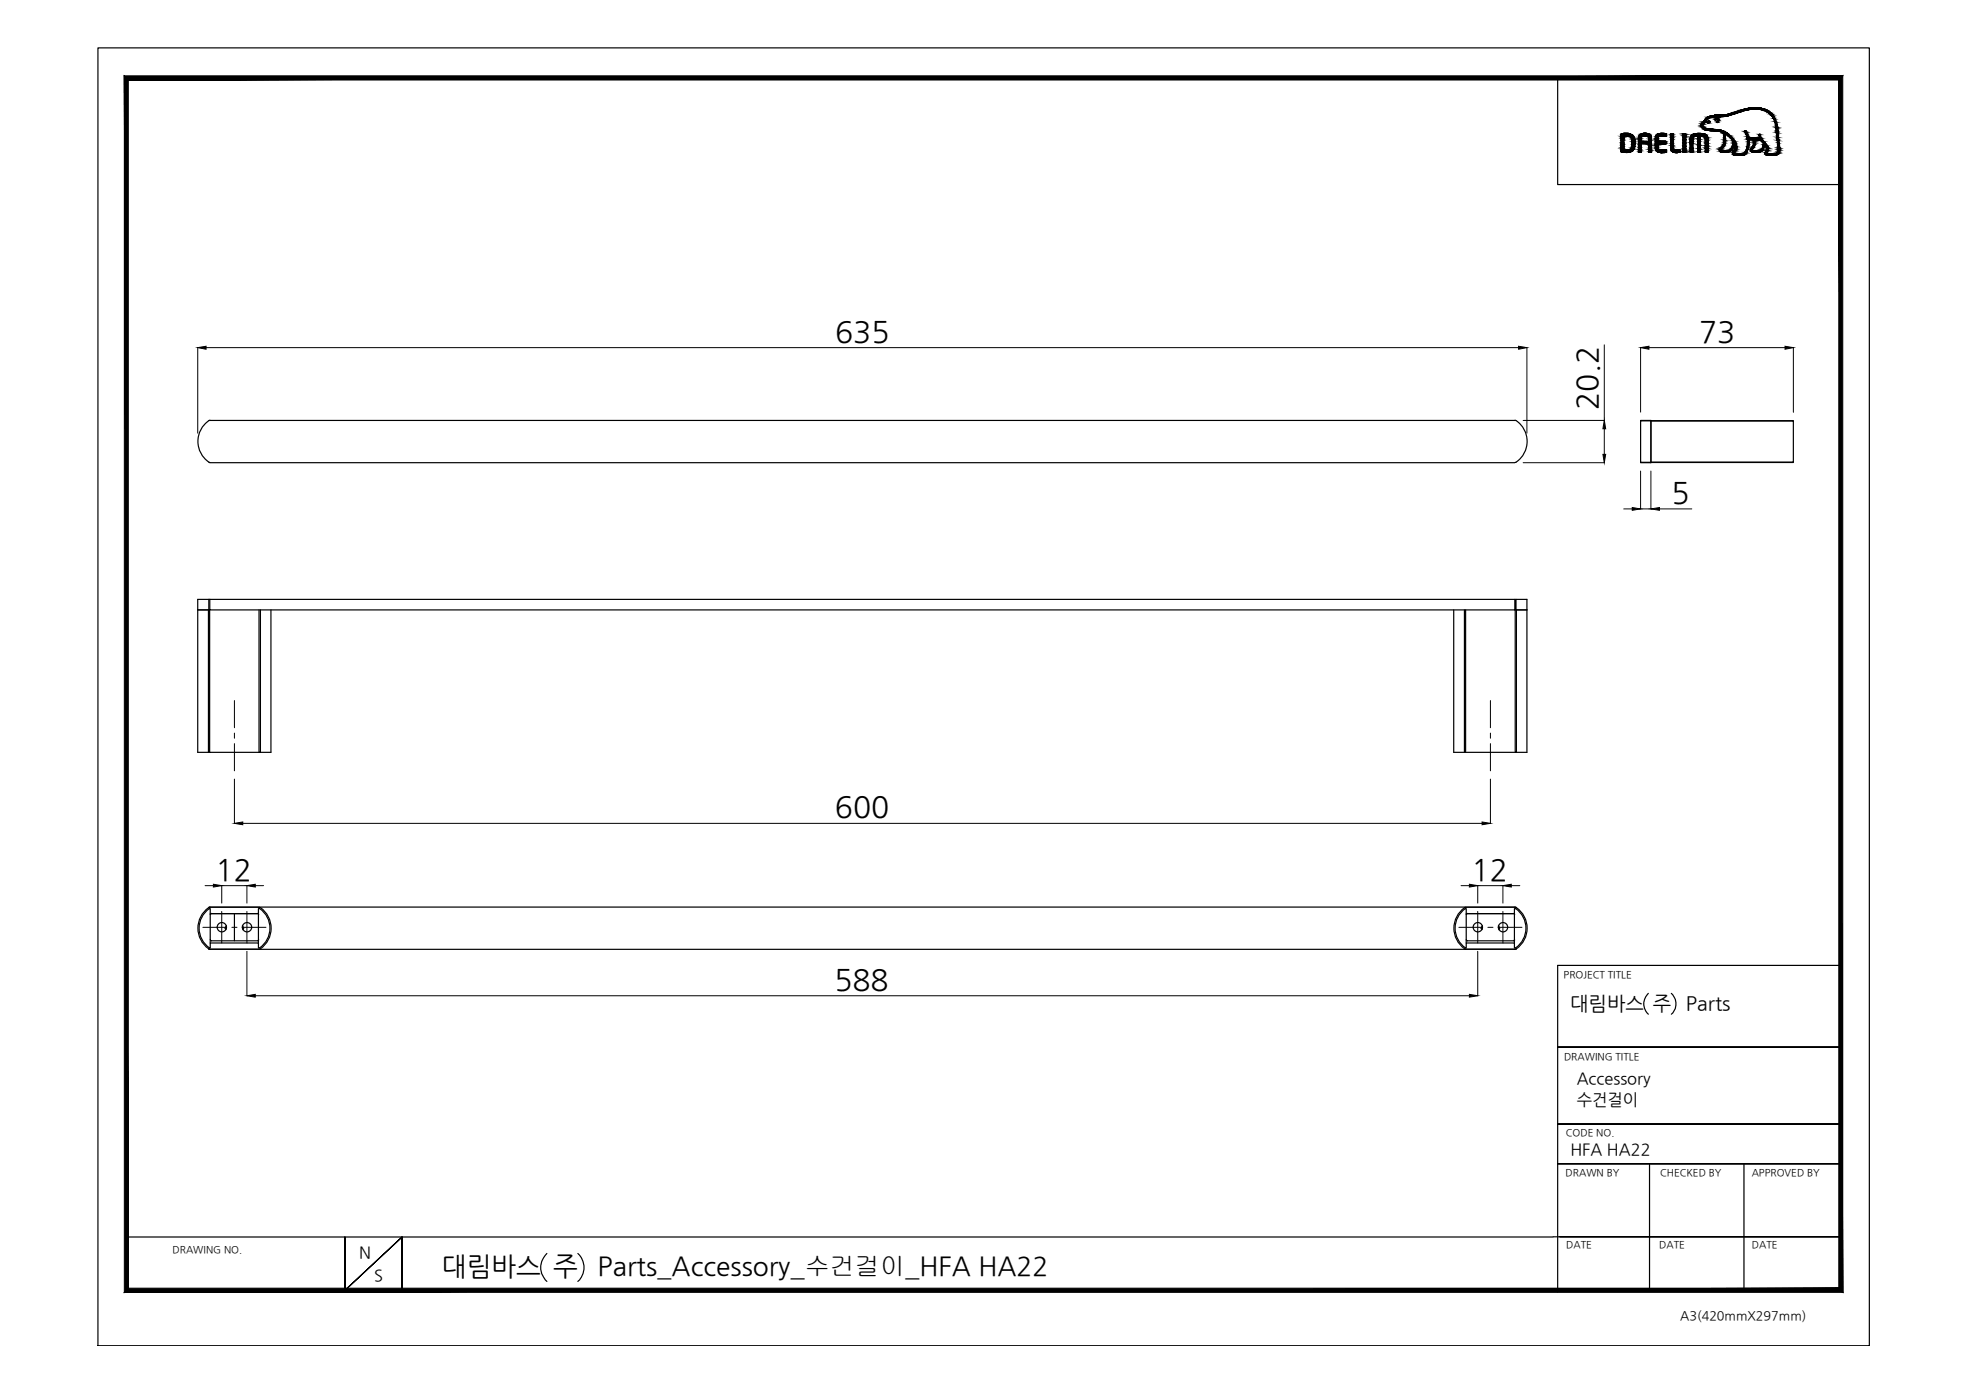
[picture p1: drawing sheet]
<svg xmlns="http://www.w3.org/2000/svg" width="420mm" height="297mm" viewBox="0 0 420 297" stroke-linecap="round" stroke-linejoin="round" font-family="sans-serif">
<defs><g id="words">
<g font-size="6.4">
<text x="178.2" y="72.9">635</text>
<text x="362.6" y="72.9">73</text>
<text x="340.9" y="87.4" transform="rotate(-90 340.9 87.4)">20.2</text>
<text x="356.7" y="107.4">5</text>
<text x="178.2" y="174.4">600</text>
<text x="46" y="187.8">12</text>
<text x="314" y="187.8">12</text>
<text x="178" y="211.2">588</text>
</g>
<g font-size="5.6">
<text x="94.3" y="272.2">대림바스 주</text>
<text x="127.5" y="272.2">Parts_Accessory_수건걸이_HFA HA22</text>
</g>
<g font-size="4.2">
<text x="335.1" y="215.4">대림바스 주</text>
<text x="359.8" y="215.4">Parts</text>
</g>
<g font-size="3.5">
<text x="336.5" y="231.4">Accessory</text>
<text x="336.5" y="235.7">수건걸이</text>
<text x="335.1" y="246.4">HFA HA22</text>
<text x="76.6" y="268.5">N</text>
<text x="79.8" y="273.4">S</text>
</g>
<text font-size="2.7" x="358.5" y="281.6">A3(420mmX297mm)</text>
<g font-size="2.1">
<text x="333.7" y="208.6">PROJECT TITLE</text>
<text x="333.7" y="226.2">DRAWING TITLE</text>
<text x="334.1" y="242.4">CODE NO.</text>
<text x="334.1" y="251">DRAWN BY</text>
<text x="354.2" y="251">CHECKED BY</text>
<text x="373.8" y="251">APPROVED BY</text>
<text x="36.8" y="267.4">DRAWING NO.</text>
<text x="334.2" y="266.4">DATE</text>
<text x="354.1" y="266.4">DATE</text>
<text x="373.8" y="266.4">DATE</text>
</g>
</g></defs>
<!-- layer: 1 -->
<g fill="none" stroke="#000" stroke-width=".25">
<path d="M44.5 98.6l.3 .1M44.6 89.8a5.4 5.4 0 0 0 0 8.8M44.8 89.7h278.4M44.8 98.7h278.4M44.8 89.7l-.3 .1M323.3 89.7l.2 .1M323.5 98.6l-.2 .1M323.5 89.8a5.4 5.4 0 0 1 0 8.8M350.1 89.8l2.2-.1v9h-2.2M352.3 89.8h30.4v8.8h-30.4M382.7 89.8h-32.6v8.9h2.2M382.7 98.6l-30.4 .1"/>
<path d="M42.2 130.1h2.4M44.5 130.1v30.4h.2M44.6 127.9v2.2h.1v30.4h10.6M44.8 127.9v2.2h278.4M55.3 130.1v30.4h.3M55.6 130.1v30.4M57.8 130.1v30.4h-2.2M310.2 130.1v30.4h2.3M312.5 130.1v30.4h10.8M312.7 130.1v30.4M323.2 127.9h.3v2.2h-.3zM323.2 127.9h-281v32.6h2.3"/>
<path d="M323.3 130.1v30.4h.3M323.5 127.9h2.3v32.6h-2.2v-30.4M323.5 130.1h2.3M44.5 193.7a5.4 5.4 0 0 0 0 8.8M44.6 193.6l-.1 .1M44.7 193.9h.2v1.1h10.2v-1.1h.2M44.8 193.9a5 5 0 0 0 .1 8.4v-1.1h10.2v1.1h.2M44.8 193.6h278.4M44.8 193.6h-.3M44.9 195v6.2M45.1 195h9.8M45.1 194.9l-.2 .2"/>
<path d="M48.3 197.6l-.3 .5 .2 .3M48.3 197.6v.7M51.7 197.6l.3 .5-.2 .3M51.8 197.6v.7M55 194.9l.2 .2M55.1 195v6.2M55.3 193.6l-10.8 .1M55.3 193.9a5 5 0 0 1 0 8.4M55.3 193.6l.2 .1M55.6 193.7a5.4 5.4 0 0 1 0 8.8M312.7 193.9h.2v1.1h10.3v-1.1h.1M312.7 193.6l10.9 .1"/>
<path d="M312.8 193.9a5 5 0 0 0 0 8.4M312.8 193.6a5.2 5.2 0 0 0 0 8.9M312.9 195v6.2M313.1 195h9.8M313.1 194.9l-.2 .2M316.3 197.6l-.3 .5 .2 .3M316.3 197.6v.7M319.7 197.6l.3 .5-.1 .3M319.8 197.6v.7M323 194.9l.2 .2M323.2 195v6.2M323.3 193.6h.2"/>
<path d="M323.3 193.9a5 5 0 0 1 0 8.4h-.1v-1.1h-10.3v1.1h-.2M323.5 193.6l.1 .1M323.6 193.7a5.4 5.4 0 0 1 0 8.8M44.5 202.5h279.1M44.5 202.5h.1M44.5 202.5l.3 .1M44.9 200.5l.2 .3h9.8l.3-.3M55.5 202.5h-.2M312.9 200.5l.2 .3h9.8l.3-.3M323.5 202.5l-.2 .1M323.6 202.5h-.1"/>
<circle cx="47.3" cy="197.9" r=".99"/>
<circle cx="52.7" cy="197.9" r=".99"/>
<circle cx="315.3" cy="197.9" r=".99"/>
<circle cx="320.7" cy="197.9" r=".99"/>
</g>
<!-- layer: 0 -->
<g fill="none" stroke="#000" stroke-width=".21">
<path d="M42.2 74.2v18.2M44 74.2h280M325.8 74.2v18.2M342.3 73.6v16.1h-17.3M350.1 74.2v13.7M351.9 74.2h29M382.7 74.2v13.8M325 98.7h17.3M342.3 91.5v5.5M346.5 108.6h1.8M350.1 100.5v8.1h2.2v-8.1M354.1 108.6h6.9"/>
<path d="M50 149.5v5.8M50 156.4v1.1M50 158.7v5.8M318 149.5v5.8M318 156.4v1.1M318 158.7v5.8M50 166.3v9.4M51.8 175.7h264.5M318 166.3v9.4M43.3 197.9h5M43.8 189h1.7M47.3 192.7v-3.7h5.4v3.7"/>
<path d="M47.3 194.5v6.7M49.5 197.9h1.1M51.7 197.9h5.1M52.7 194.5v6.7M54.5 189h1.7M311.3 197.9h5M311.8 189h1.7M315.3 192.7v-3.7h5.4v3.7M315.3 194.5v6.7M317.5 197.9h1.1M319.7 197.9h5.1M320.7 194.5v6.7"/>
<path d="M322.5 189h1.8M52.7 203v9.5M54.5 212.5h259M315.3 203v9.5"/>
</g>
<g fill="#000" stroke="#000" stroke-width=".21">
<path d="M42.2 74.2l1.8-.3v.6zM324 73.9l1.8 .3-1.8 .3zM350.1 74.2l1.8-.3v.6zM380.9 73.9l1.8 .3-1.8 .3zM342 97h.6l-.3 1.7zM342.3 89.7l.3 1.8h-.6zM348.3 108.3l1.8 .3-1.8 .3zM352.3 108.6l1.8-.3v.6zM50 175.7l1.8-.3v.6zM316.3 175.4l1.7 .3-1.7 .3zM45.5 188.7l1.8 .3-1.8 .3zM52.7 189l1.8-.3v.6z"/>
<path d="M313.5 188.7l1.8 .3-1.8 .3zM320.7 189l1.8-.3v.6zM52.7 212.5l1.8-.3v.6zM313.5 212.2l1.8 .3-1.8 .3z"/>
<path d="M27.4 274.9l-.9 .9 365.9-.9zM26.5 275.8l365.9-.9 .8 .9zM392.4 17.1v257.8l.8 .9zM393.2 16.2v259.6l-.8-258.7zM27.4 17.1h365l.8-.9zM26.5 16.2h366.7l-365.8 .9zM26.5 16.2l.9 258.7v-257.8zM26.5 16.2l.9 258.7-.9 .9z"/>
</g>
<g fill="none" stroke="#000" stroke-width=".25">
<path d="M20.9 10.2h378v277h-378zM332.4 16.6v22.8h60.4M368.5 32.5h.1M50 195v5.8M351.7 212a3 3 0 0 0 0 4.4M356.6 212a3 3 0 0 1 0 4.4M392.8 206h-60.4v69.7M332.4 223.4h60.4h-60.4M332.4 239.9h60.4h-60.4M332.4 248.3h60.4h-60.4M352 248.3v27M372.1 248.3v27"/>
<path d="M27 264h304.4M73.6 264v11.4l12.2-11.4-12.2 11.4zM85.8 275.4v-11.4v11.4M116.7 267.5a4 4 0 0 0 0 5.9M123.3 267.5a4 4 0 0 1 0 5.9M331.4 263.9h61.4h-59.9M341 275.3h51.8"/>
</g>
<g fill="#000" stroke="#000" stroke-width=".21">
<path d="M345.9 32.4h2zM346.3 32.5h1.2zM346.5 28.5h.9zM347.2 32h1.3zM351.2 29h1.1zM353.7 32.4h1.9zM353.8 28.6h1.8zM354.4 32.6h.3zM354.4 28.5h.4zM354.7 29h.9zM354.9 29l.7 .1zM357.4 32.6h.6z"/>
<path d="M359.2 28.5h.5zM362.3 32.5h.5zM362.2 28.5h.8zM363.5 29.2h.9zM363.7 25.8h.4zM364.3 26h.6zM364.4 27.8h3zM364.4 25.9h.4zM365.9 24.6h3.1zM366 25.5l.1 .1zM366 25.5h.2zM366.1 25.3h.6z"/>
<path d="M366.3 24.6h2.7zM366.3 26.1h.2zM366.3 25.2h.2zM366.8 24.6h2.3zM372.4 27.9h.1zM374.2 23h.8zM374.6 29.8h1.5zM375.1 29.8h.5zM375.4 29.5h.5zM375.4 28.7l.2-.1zM375.7 29.8h.4z"/>
<path d="M345.9 29h1.3zM345.9 29h1.3z"/>
<path d="M345.9 32h1.3zM345.9 32h1.3z"/>
<path d="M346.3 32.5h1.1zM346.5 32.5h.9z"/>
<path d="M345.9 29.1h.6zM345.9 29.1h.6z"/>
<path d="M345.9 29.1l.6 .2v-.2zM345.9 29.1l.6 .2h-.6z"/>
<path d="M345.9 29.3h.6zM345.9 29.3h.6z"/>
<path d="M345.9 29.3l.6 .3v-.3zM345.9 29.3l.6 .3h-.6z"/>
<path d="M345.9 29.6l.6 .3v-.3zM345.9 29.6l.6 .3h-.6z"/>
<path d="M345.9 29.9l.6 .1v-.1zM345.9 29.9l.6 .1h-.6z"/>
<path d="M345.9 30l.6 .5v-.5zM345.9 30l.6 .5h-.6z"/>
<path d="M345.9 30.5l.6 .3v-.3zM345.9 30.5l.6 .3h-.6z"/>
<path d="M345.9 30.8l.6 .4v-.4zM345.9 30.8l.6 .4h-.6zM345.9 31.2h.6zM345.9 31.2h.6z"/>
<path d="M345.9 31.2l.6 .4v-.4zM345.9 31.2l.6 .4h-.6z"/>
<path d="M345.9 31.6l.6 .2v-.2zM345.9 31.6l.6 .2h-.6z"/>
<path d="M345.9 31.8h.6zM345.9 31.8h.6z"/>
<path d="M345.9 31.8l.6 .2v-.2zM345.9 31.8l.6 .2h-.6zM345.9 32h.6zM345.9 32h.6z"/>
<path d="M345.9 32h.7zM345.9 32h.7z"/>
<path d="M345.9 32h.7zM345.9 32h.7z"/>
<path d="M345.9 32h1zM345.9 32h1z"/>
<path d="M345.9 29h1zM345.9 29h1.2z"/>
<path d="M345.9 29h1zM345.9 29l.6 .1zM345.9 29.1h.6zM345.9 29.1h.6z"/>
<path d="M345.9 32h1.1zM345.9 32h1.1z"/>
<path d="M345.9 29h1.2zM345.9 29h1.3z"/>
<path d="M347.2 29h1.3zM347.2 29h1.3z"/>
<path d="M345.9 32h1.3zM345.9 32h1.3z"/>
<path d="M346.5 28.5h1zM346.4 28.5h1.1z"/>
<path d="M346.4 28.5h1.2zM346.3 28.5h1.3z"/>
<path d="M346.3 28.5h1.4zM346.1 28.5h1.6z"/>
<path d="M346.3 32.5h1.3zM346.3 32.5h1.2z"/>
<path d="M346.1 28.5h1.8zM346 28.5h1.9z"/>
<path d="M346.1 32.5h1.6zM346.1 32.5h1.5z"/>
<path d="M346 28.5l1.9 .1zM346 28.5l1.9 .1z"/>
<path d="M345.9 28.6l2.3 .1-.3-.1zM345.9 28.6l2.3 .1h-2.3z"/>
<path d="M346 32.4h1.9zM346 32.4l1.7 .1z"/>
<path d="M345.9 32.3h2.3zM345.9 32.3h2.3z"/>
<path d="M345.9 32.3l2 .1 .3-.1zM345.9 32.3l2 .1h-2zM345.9 32.4h2z"/>
<path d="M345.9 28.7h2.3zM345.9 28.7h2.3z"/>
<path d="M345.9 28.7l2.4 .1zM345.9 28.7l2.4 .1z"/>
<path d="M348.2 30.2h.7zM348.2 30.2h.7zM348.2 30.2h.7zM348.2 30.2h.7zM348.2 30.2h.7zM348.2 30.2h.7z"/>
<path d="M345.9 28.8l2.5 .1-.1-.1zM345.9 28.8l2.5 .1h-2.5zM345.9 28.9h2.5zM345.9 28.9h2.5z"/>
<path d="M345.9 32.3h2.4zM345.9 32.3h2.3z"/>
<path d="M345.9 32.1h2.5zM345.9 32.1h2.5z"/>
<path d="M345.9 32.1l2.4 .2 .1-.2zM345.9 32.1l2.4 .2h-2.4z"/>
<path d="M345.9 28.9l2.6 .1-.1-.1zM345.9 28.9l2.6 .1h-2.6z"/>
<path d="M347.2 29h1.4zM347.2 29h1.4z"/>
<path d="M345.9 32l2.5 .1 .1-.1zM345.9 32l2.5 .1h-2.5z"/>
<path d="M347.2 29h1.4zM347.2 29h1.4z"/>
<path d="M347.4 29l1.2 .1zM347.4 29l1.2 .1z"/>
<path d="M347.3 32h1.3zM347.2 32h1.3zM347.2 32h1.3z"/>
<path d="M347.8 29.1h.8zM347.8 29.1h.8z"/>
<path d="M347.6 31.9h1zM347.3 32h1.3z"/>
<path d="M347.8 29.1l.9 .2-.1-.2zM347.8 29.1l.9 .2z"/>
<path d="M347.7 31.9h.9zM347.6 31.9h1z"/>
<path d="M348 29.3l.8 .1-.1-.1zM348 29.3l.8 .1h-.7z"/>
<path d="M347.9 31.8h.8zM347.7 31.9h.9z"/>
<path d="M348.1 29.4l.7 .1zM348.1 29.4l.7 .1z"/>
<path d="M348.1 31.6h.7zM348.1 31.6h.7z"/>
<path d="M348.1 31.6l.6 .2 .1-.2zM348.1 31.6l.6 .2h-.8z"/>
<path d="M348.1 29.5l.8 .3-.1-.3zM348.1 29.5l.8 .3h-.7z"/>
<path d="M348.2 29.8l.7 .1zM348.2 29.8l.7 .1z"/>
<path d="M348.2 29.9l.7 .2v-.2zM348.2 29.9l.7 .2h-.7z"/>
<path d="M348.2 30.1l.7 .1zM348.2 30.1l.7 .1z"/>
<path d="M348.2 31.3l.6 .3 .1-.3zM348.2 31.3l.6 .3h-.7z"/>
<path d="M348.2 30.2h.7zM348.2 30.2h.7z"/>
<path d="M348.2 30.2l.7 .1zM348.2 30.2l.7 .1zM348.2 30.3h.7zM348.2 30.3h.7z"/>
<path d="M348.2 30.3l.7 .2v-.2zM348.2 30.3l.7 .2h-.7z"/>
<path d="M348.2 30.5l.7 .1v-.1zM348.2 30.5l.7 .1h-.7z"/>
<path d="M348.2 30.6l.7 .1v-.1zM348.2 30.6l.7 .1h-.7z"/>
<path d="M348.2 30.7l.7 .1zM348.2 30.7l.7 .1z"/>
<path d="M348.2 30.8h.7zM348.2 30.8h.7z"/>
<path d="M348.2 30.8l.7 .1zM348.2 30.8l.7 .1z"/>
<path d="M348.2 30.9l.7 .4v-.4zM348.2 30.9l.7 .4h-.7zM348.2 31.3h.7zM348.2 31.3h.7z"/>
<path d="M349.6 29.6h.7zM349.6 29.6h.7zM349.6 29.6h.7zM349.6 29.6h.7z"/>
<path d="M349.8 32.5h.3zM349.8 32.5h.2z"/>
<path d="M349.7 32.5h.5zM349.7 32.5h.4z"/>
<path d="M349.7 32.5h.5zM349.7 32.5h.5z"/>
<path d="M349.6 29.5l.7 .1zM349.6 29.5l.7 .1zM349.6 29.6h.7zM349.6 29.6h.7z"/>
<path d="M349.6 29.6h.7zM349.6 29.6h.7zM349.6 29.6h.7zM349.6 29.6h.7z"/>
<path d="M349.6 29.6l.7 .3v-.3zM349.6 29.6l.7 .3h-.7zM349.6 29.9h.7zM349.6 29.9h.7z"/>
<path d="M349.6 29.9l.7 .2v-.2zM349.6 29.9l.7 .2h-.7z"/>
<path d="M349.6 30.1l.7 .1zM349.6 30.1l.7 .1z"/>
<path d="M349.6 30.7l.7 .1zM349.6 30.7l.7 .1z"/>
<path d="M349.6 30.8l.7 .1v-.1zM349.6 30.8l.7 .1h-.7z"/>
<path d="M349.6 30.9l.7 .5v-.5zM349.6 30.9l.7 .5h-.7z"/>
<path d="M349.6 31.4l.7 .1zM349.6 31.4l.7 .1z"/>
<path d="M349.6 31.5l.7 .4v-.4zM349.6 31.5l.7 .4h-.7z"/>
<path d="M349.6 31.9h.7zM349.6 31.9h.7z"/>
<path d="M349.6 31.9l.7 .2v-.2zM349.6 31.9l.7 .2h-.7z"/>
<path d="M349.6 32.1l.7 .1zM349.6 32.1l.7 .1z"/>
<path d="M349.6 32.2l.7 .1zM349.6 32.2l.7 .1z"/>
<path d="M349.6 32.3h.7zM349.6 32.3h.7z"/>
<path d="M349.6 32.3l.7 .1zM349.6 32.3l.7 .1zM349.6 32.4h.7zM349.6 32.4h.7zM349.6 32.4h.7zM349.6 32.4h.7z"/>
<path d="M349.6 32.4h.7zM349.6 32.4h.7z"/>
<path d="M349.7 32.4h.6zM349.7 32.4l.5 .1z"/>
<path d="M349.7 29.3l.6 .2v-.2zM349.7 29.3l.6 .2h-.7zM349.6 29.5h.7zM349.6 29.5h.7z"/>
<path d="M349.7 29.2l.6 .1v-.1zM349.7 29.2l.6 .1h-.6z"/>
<path d="M349.7 29.1h.8zM349.7 29.1h.8z"/>
<path d="M349.7 29.1h.8zM349.7 29.1l.6 .1z"/>
<path d="M349.7 29h.9zM349.7 29h1.1z"/>
<path d="M349.7 29h.9zM349.7 29l.8 .1z"/>
<path d="M350.8 28.5h.4zM350.8 28.5h.4zM350.8 28.5h.4zM350.8 28.5h.4z"/>
<path d="M350.8 28.5h.6zM350.6 28.5h.8z"/>
<path d="M350.6 28.5h.8zM350.6 28.5h.8z"/>
<path d="M350.6 28.5h1zM350.4 28.5h1.2z"/>
<path d="M350.4 28.5h1.2zM350.4 28.5h1.2z"/>
<path d="M350.4 28.5h1.4zM350.2 28.5h1.6z"/>
<path d="M350.2 28.5l1.8 .2-.2-.2zM350 28.7l.2-.2 1.8 .2z"/>
<path d="M351.8 29.6h.6zM351.8 29.6h.6z"/>
<path d="M350 28.7l2.1 .1zM349.9 28.8h2.2z"/>
<path d="M349.9 28.8l2.4 .1-.2-.1zM349.9 28.8l2.4 .1h-2.5z"/>
<path d="M349.8 28.9l2.5 .1zM349.8 28.9l2.5 .1z"/>
<path d="M351.2 29h1.1zM351.2 29h1.1zM351.2 29h1.1z"/>
<path d="M351.3 29l1 .1zM351.3 29l1 .1z"/>
<path d="M351.5 29.1h.8zM351.5 29.1h.8z"/>
<path d="M351.6 29.1l.8 .2-.1-.2zM351.6 29.1l.8 .2h-.7z"/>
<path d="M351.9 32.5h.4zM351.9 32.5h.3z"/>
<path d="M351.7 29.3l.7 .1zM351.7 29.3l.7 .1z"/>
<path d="M351.7 29.4h.7zM351.7 29.4h.7z"/>
<path d="M351.8 29.4l.6 .2v-.2zM351.8 29.4l.6 .2h-.6zM351.8 29.6h.6zM351.8 29.6h.6z"/>
<path d="M351.8 29.6h.6zM351.8 29.6h.6z"/>
<path d="M351.8 29.6l.6 .1zM351.8 29.6l.6 .1zM351.8 29.7h.6zM351.8 29.7h.6z"/>
<path d="M351.8 29.7l.6 .2v-.2zM351.8 29.7l.6 .2h-.6z"/>
<path d="M351.8 29.9h.6zM351.8 29.9h.6z"/>
<path d="M351.8 29.9l.6 .2v-.2zM351.8 29.9l.6 .2h-.6z"/>
<path d="M351.8 30.1l.6 .1zM351.8 30.1l.6 .1z"/>
<path d="M349.6 30.2h2.8zM349.6 30.2h2.8z"/>
<path d="M349.6 30.2h2.8zM349.6 30.2h2.8z"/>
<path d="M349.6 30.2l2.8 .4v-.4zM349.6 30.2l2.8 .4h-2.8z"/>
<path d="M349.6 30.6l2.8 .1v-.1zM349.6 30.6l2.8 .1h-2.8z"/>
<path d="M351.8 30.7h.6zM351.8 30.7h.6z"/>
<path d="M351.8 30.7l.6 .2v-.2zM351.8 30.7l.6 .2h-.6z"/>
<path d="M351.8 30.9l.6 .2v-.2zM351.8 30.9l.6 .2h-.6z"/>
<path d="M351.8 31.1h.6zM351.8 31.1h.6z"/>
<path d="M351.8 31.1l.6 .5v-.5zM351.8 31.1l.6 .5h-.6z"/>
<path d="M351.8 31.6h.6zM351.8 31.6h.6z"/>
<path d="M351.8 31.6l.6 .3v-.3zM351.8 31.6l.6 .3h-.6z"/>
<path d="M351.8 31.9l.6 .2v-.2zM351.8 31.9l.6 .2h-.6z"/>
<path d="M351.8 32.1l.6 .1zM351.8 32.1l.6 .1z"/>
<path d="M351.8 32.2l.6 .1zM351.8 32.2l.6 .1z"/>
<path d="M351.8 32.3l.6 .1zM351.8 32.3l.6 .1zM351.8 32.4h.6zM351.8 32.4h.6z"/>
<path d="M351.8 32.4h.6zM351.8 32.4h.6zM351.8 32.4h.6zM351.8 32.4h.6z"/>
<path d="M351.8 32.4h.6zM351.8 32.4l.5 .1zM351.9 32.5h.4zM351.9 32.5h.4z"/>
<path d="M353.3 29h1.1zM353.3 29h1.1z"/>
<path d="M353.2 29.4l.7 .1zM353.2 29.4l.7 .1z"/>
<path d="M353.2 29.5h.7zM353.2 29.5h.7zM353.2 29.5h.7zM353.2 29.5h.7zM353.2 29.5h.7zM353.2 29.5h.7z"/>
<path d="M353.2 29.5l.7 .1zM353.2 29.5l.7 .1z"/>
<path d="M353.2 29.6h.7zM353.2 29.6h.7z"/>
<path d="M353.2 29.6l.7 .3v-.3zM353.2 29.6l.7 .3h-.7z"/>
<path d="M353.2 29.9l.7 .1v-.1zM353.2 29.9l.7 .1h-.7z"/>
<path d="M353.2 30l.7 .1zM353.2 30l.7 .1z"/>
<path d="M353.2 30.1l.7 .1zM353.2 30.1l.7 .1z"/>
<path d="M353.2 30.8l.7 .2v-.2zM353.2 30.8l.7 .2h-.7z"/>
<path d="M353.2 31l.7 .1v-.1zM353.2 31l.7 .1h-.7z"/>
<path d="M353.2 31.1l.7 .2v-.2zM353.2 31.1l.7 .2h-.7z"/>
<path d="M353.2 31.3l.7 .1zM353.2 31.3l.7 .1z"/>
<path d="M353.2 31.4l.7 .1zM353.2 31.4l.7 .1z"/>
<path d="M353.2 31.5h.7zM353.2 31.5h.7zM353.2 31.5h.7zM353.2 31.5h.7z"/>
<path d="M353.2 31.5l.7 .1v-.1zM353.2 31.5l.7 .1h-.7z"/>
<path d="M353.2 31.6l.7 .2v-.2zM353.2 31.6l.7 .2h-.6z"/>
<path d="M353.3 29.2h.6zM353.3 29.2h.6z"/>
<path d="M353.3 29.2l.6 .2v-.2zM353.3 29.2l.6 .2h-.7z"/>
<path d="M353.2 30.7h.7zM353.2 30.7l.7 .1z"/>
<path d="M353.3 31.8h.6zM353.3 31.8h.6z"/>
<path d="M353.3 31.8l.7 .1zM353.3 31.8l.7 .1z"/>
<path d="M353.3 29.1h.7zM353.3 29.1l.6 .1z"/>
<path d="M354 32.5h1.6zM354 32.5h1.6zM354 32.5h1.6zM354 32.5h1.6z"/>
<path d="M353.3 31.9l.8 .1zM353.3 31.9l.8 .1z"/>
<path d="M354 32.5h1.6zM354.1 32.5h1.5zM354.1 32.5h1.5z"/>
<path d="M353.3 29.1h.8zM353.3 29.1h1z"/>
<path d="M353.3 29.1h.8zM353.3 29.1h.7z"/>
<path d="M353.3 32h1.1zM353.3 32h1.1z"/>
<path d="M354.4 32.6h.2zM354.5 32.6h.1z"/>
<path d="M353.3 29h1.1zM353.3 29l1 .1z"/>
<path d="M353.3 32h1.1zM353.3 32h1.1zM353.3 32h1.1zM353.3 32h1.1z"/>
<path d="M354.4 32.6h.3zM354.4 32.6h.4z"/>
<path d="M354.4 28.5h.8zM354.3 28.5h.9z"/>
<path d="M354.3 28.5h1.2zM354.1 28.5h1.4z"/>
<path d="M354.3 32.6h.9zM354.3 32.6h.5z"/>
<path d="M353.2 30.7h2.2zM353.2 30.7h2.3z"/>
<path d="M353.2 30.2h2.3zM353.2 30.2h2.3z"/>
<path d="M353.2 30.7h2.3zM353.2 30.7h2.3z"/>
<path d="M354.1 28.5h1.4zM354.1 28.5h1.4z"/>
<path d="M353.2 30.2h2.3zM353.2 30.2h2.3z"/>
<path d="M353.2 30.2h2.4zM353.2 30.2h2.4z"/>
<path d="M354.2 32.5h1.3zM354.2 32.5l1 .1z"/>
<path d="M354.1 28.5h1.5zM354 28.5h1.6z"/>
<path d="M354.1 32.5h1.4zM354.1 32.5h1.4z"/>
<path d="M353.2 30.2l2.4 .1zM353.2 30.2l2.4 .1z"/>
<path d="M353.2 30.7h2.4zM353.2 30.7h2.3z"/>
<path d="M354 28.5h1.6zM354 28.5h1.6z"/>
<path d="M354 28.5h1.6zM353.9 28.5h1.7z"/>
<path d="M353.9 28.5l1.7 .1zM353.8 28.6h1.8zM353.7 28.6h1.9z"/>
<path d="M353.7 28.6l1.9 .1v-.1zM353.5 28.7l.2-.1 1.9 .1z"/>
<path d="M353.5 28.7l2.1 .1v-.1zM353.5 28.7l2.1 .1h-2.2z"/>
<path d="M353.4 28.8l2.2 .1zM353.4 28.8l2.2 .1h-2.3z"/>
<path d="M353.3 28.9l2.3 .1zM353.3 28.9l2.3 .1z"/>
<path d="M353.3 29h2.3zM353.3 29h2.3zM353.3 29h2.3zM353.3 29h2.3z"/>
<path d="M354.4 29h1.2zM354.4 29h1.2z"/>
<path d="M354.5 29h1.1zM354.5 29h1.1zM354.7 29h.9z"/>
<path d="M355.4 29.1h.2zM354.9 29l.7 .1z"/>
<path d="M353.2 30.3l2.4 .1zM353.2 30.3l2.4 .1z"/>
<path d="M353.2 30.4l2.4 .1v-.1zM353.2 30.4l2.4 .1h-2.4z"/>
<path d="M353.2 30.5l2.4 .1zM353.2 30.5l2.4 .1z"/>
<path d="M353.2 30.6h2.4zM353.2 30.6l2.4 .1z"/>
<path d="M353.3 32h2.3zM353.3 32h2.3z"/>
<path d="M353.3 32l2.3 .1zM353.3 32l2.3 .1z"/>
<path d="M353.3 32.1l2.3 .1v-.1zM353.3 32.1l2.3 .1h-2.2z"/>
<path d="M353.4 32.2l2.2 .1zM353.4 32.2l2.2 .1z"/>
<path d="M353.5 32.3l2.1 .1v-.1zM353.5 32.3l2.1 .1h-1.9zM353.7 32.4h1.9z"/>
<path d="M353.8 32.4l1.8 .1zM353.8 32.4l1.8 .1zM354 32.5h1.6z"/>
<path d="M354.1 32.5h1.5zM354.1 32.5h1.4z"/>
<path d="M356.7 28.5h.3zM356.6 28.5h.4z"/>
<path d="M356.6 28.5h.4zM356.6 28.5h.4z"/>
<path d="M356.6 28.5l.5 .1zM356.6 28.5l.5 .1z"/>
<path d="M356.5 28.6h.6zM356.5 28.6h.6z"/>
<path d="M356.5 28.6l.6 .1zM356.5 28.6l.6 .1zM356.5 28.7h.6zM356.5 28.7h.6z"/>
<path d="M356.5 28.7l.6 .1zM356.5 28.7l.6 .1z"/>
<path d="M356.5 28.8h.6zM356.5 28.8h.6z"/>
<path d="M356.5 28.8l.6 .2v-.2zM356.5 28.8l.6 .2h-.6z"/>
<path d="M356.5 29l.6 .1zM356.5 29l.6 .1z"/>
<path d="M356.5 29.1l.6 .3v-.3zM356.5 29.1l.6 .3h-.6z"/>
<path d="M356.5 29.4h.6zM356.5 29.4h.6z"/>
<path d="M356.5 29.4l.6 .4v-.4zM356.5 29.4l.6 .4h-.6z"/>
<path d="M356.5 29.8l.6 .1zM356.5 29.8l.6 .1z"/>
<path d="M356.5 29.9l.6 .7v-.7zM356.5 29.9l.6 .7h-.6z"/>
<path d="M356.5 30.6l.6 .1zM356.5 30.6l.6 .1z"/>
<path d="M356.5 30.7l.6 .3v-.3zM356.5 30.7l.6 .3h-.6z"/>
<path d="M356.5 31l.6 .1zM356.5 31l.6 .1z"/>
<path d="M356.5 31.1l.6 .2v-.2zM356.5 31.1l.6 .2h-.6z"/>
<path d="M356.5 31.3l.6 .1zM356.5 31.3l.6 .1z"/>
<path d="M356.5 31.4l.6 .1zM356.5 31.4l.6 .1z"/>
<path d="M356.5 31.5h.6zM356.5 31.5h.6zM356.5 31.5h.6zM356.5 31.5h.6z"/>
<path d="M356.5 31.5l.6 .1zM356.5 31.5l.6 .1z"/>
<path d="M356.5 31.6h.6zM356.5 31.6h.6zM356.5 31.6h.6zM356.5 31.6h.6z"/>
<path d="M356.5 31.6l.7 .1-.1-.1zM356.5 31.6l.7 .1h-.7z"/>
<path d="M356.5 31.7l.7 .1v-.1zM356.5 31.7l.7 .1h-.7zM356.5 31.8h.7zM356.5 31.8h.7z"/>
<path d="M356.5 31.8l.8 .1zM356.5 31.8l.8 .1z"/>
<path d="M356.6 31.9l.9 .1zM356.6 31.9l.9 .1z"/>
<path d="M357.4 32.6h.5zM357.7 32.6h.2z"/>
<path d="M356.6 32h1zM356.6 32h1z"/>
<path d="M356.6 32h1.1zM356.6 32h1.1z"/>
<path d="M357.4 32.5h.8zM357.4 32.5l.6 .1z"/>
<path d="M357.3 32.5h1zM357.3 32.5h.9z"/>
<path d="M357.2 32.5h1.2zM357.2 32.5h1.1z"/>
<path d="M357.2 32.5h1.3zM357.2 32.5h1.3z"/>
<path d="M357.2 32.5h1.3zM357.2 32.5h1.2z"/>
<path d="M356.6 32h1.9zM356.6 32h1.9z"/>
<path d="M356.6 32l1.9 .1zM356.6 32l1.9 .1z"/>
<path d="M356.6 32.1h1.9zM356.6 32.1h1.9z"/>
<path d="M356.6 32.1l1.9 .1zM356.6 32.1l1.9 .1z"/>
<path d="M356.7 32.2l1.8 .1v-.1zM356.7 32.2l1.8 .1h-1.7z"/>
<path d="M356.8 32.3l1.7 .1zM356.8 32.3l1.7 .1z"/>
<path d="M356.9 32.4l1.6 .1zM356.9 32.4l1.6 .1zM357.1 32.5h1.4zM357.1 32.5h1.4z"/>
<path d="M357.1 32.5h1.4zM357.1 32.5h1.4z"/>
<path d="M359.3 28.5h.4zM359.2 28.5h.5zM359.1 28.5h.6z"/>
<path d="M359.1 28.5l.6 .2v-.2zM359.1 28.5l.6 .2h-.6z"/>
<path d="M359.1 32.5h.6zM359.1 32.5h.5z"/>
<path d="M359.1 28.7h.6zM359.1 28.7h.6zM359.1 28.7h.6zM359.1 28.7h.6z"/>
<path d="M359.1 28.7l.6 .1v-.1zM359.1 28.7l.6 .1h-.6zM359.1 28.8h.6zM359.1 28.8h.6z"/>
<path d="M359.1 28.8l.6 .2v-.2zM359.1 28.8l.6 .2h-.6zM359.1 29h.6zM359.1 29h.6z"/>
<path d="M359.1 29l.6 .2v-.2zM359.1 29l.6 .2h-.6zM359.1 29.2h.6zM359.1 29.2h.6z"/>
<path d="M359.1 29.2l.6 .6v-.6zM359.1 29.2l.6 .6h-.6zM359.1 29.8h.6zM359.1 29.8h.6z"/>
<path d="M359.1 29.8l.6 .7v-.7zM359.1 29.8l.6 .7h-.6zM359.1 30.5h.6zM359.1 30.5h.6z"/>
<path d="M359.1 30.5l.6 .7v-.7zM359.1 30.5l.6 .7h-.6zM359.1 31.2h.6zM359.1 31.2h.6z"/>
<path d="M359.1 31.2l.6 .6v-.6zM359.1 31.2l.6 .6h-.6zM359.1 31.8h.6zM359.1 31.8h.6z"/>
<path d="M359.1 31.8l.6 .2v-.2zM359.1 31.8l.6 .2h-.6zM359.1 32h.6zM359.1 32h.6z"/>
<path d="M359.1 32l.6 .2v-.2zM359.1 32l.6 .2h-.6zM359.1 32.2h.6zM359.1 32.2h.6z"/>
<path d="M359.1 32.2l.6 .1v-.1zM359.1 32.2l.6 .1h-.6zM359.1 32.3h.6zM359.1 32.3h.6z"/>
<path d="M359.1 32.3l.6 .1zM359.1 32.3l.6 .1z"/>
<path d="M359.1 32.4l.6 .1v-.1zM359.1 32.4l.6 .1h-.6zM359.1 32.5h.6zM359.1 32.5h.6z"/>
<path d="M360.6 30.2h.7zM360.6 30.2h.7z"/>
<path d="M360.8 32.5h.3zM360.8 32.5h.2z"/>
<path d="M360.6 29.7l.7 .1zM360.6 29.7l.7 .1z"/>
<path d="M360.6 29.8l.7 .3v-.3zM360.6 29.8l.7 .3h-.7z"/>
<path d="M360.6 30.1h.7zM360.6 30.1h.7z"/>
<path d="M360.6 30.1l.7 .1zM360.6 30.1l.7 .1z"/>
<path d="M360.6 30.2h.7zM360.6 30.2h.7z"/>
<path d="M360.6 30.2l.7 .1zM360.6 30.2l.7 .1z"/>
<path d="M360.6 30.3l.7 .1v-.1zM360.6 30.3l.7 .1h-.7z"/>
<path d="M360.6 30.4l.7 .1zM360.6 30.4l.7 .1z"/>
<path d="M360.6 30.5l.7 .1v-.1zM360.6 30.5l.7 .1h-.7z"/>
<path d="M360.6 30.6l.7 .1zM360.6 30.6l.7 .1z"/>
<path d="M360.6 30.7l.7 .9v-.9zM360.6 30.7l.7 .9h-.7zM360.6 31.6h.7zM360.6 31.6h.7z"/>
<path d="M360.6 31.6l.7 .5v-.5zM360.6 31.6l.7 .5h-.7zM360.6 32.1h.7zM360.6 32.1h.7z"/>
<path d="M360.6 32.1l.7 .1v-.1zM360.6 32.1l.7 .1h-.7zM360.6 32.2h.7zM360.6 32.2h.7z"/>
<path d="M360.6 32.2l.7 .1zM360.6 32.2l.7 .1zM360.6 32.3h.7zM360.6 32.3h.7z"/>
<path d="M360.6 32.3l.7 .1zM360.6 32.3l.7 .1zM360.6 32.4h.7zM360.6 32.4h.7z"/>
<path d="M360.6 32.4l.5 .1 .2-.1zM360.6 32.4l.5 .1zM360.8 32.5h.3zM360.8 32.5h.3z"/>
<path d="M360.7 29.4l.6 .1zM360.7 29.4l.6 .1z"/>
<path d="M360.7 29.5l.6 .2v-.2zM360.7 29.5l.6 .2h-.7z"/>
<path d="M360.7 29.3l.6 .1 .1-.1zM360.7 29.3l.6 .1h-.6z"/>
<path d="M360.8 29.1l.6 .2 .2-.2zM360.8 29.1l.6 .2h-.7z"/>
<path d="M360.8 29.1h1zM360.8 29.1h.8z"/>
<path d="M360.8 29.1h1zM360.8 29.1h1z"/>
<path d="M360.8 29.1h1.3zM360.8 29.1h1.4z"/>
<path d="M360.8 29.1h1.3zM360.8 29.1h1z"/>
<path d="M362.2 29.1h2.1zM362.2 29.1h2.1z"/>
<path d="M362.2 29.1h.7zM362.2 29.1h.7z"/>
<path d="M362.2 29.1h.7zM362.2 29.1h.7z"/>
<path d="M362.4 32.5h.4zM362.4 32.5h.3z"/>
<path d="M362.2 29.1l.7 .2v-.2zM362.2 29.1l.7 .2h-.7z"/>
<path d="M362.2 29.3l.7 .1zM362.2 29.3l.7 .1z"/>
<path d="M362.2 29.4l.7 .1v-.1zM362.2 29.4l.7 .1h-.7z"/>
<path d="M362.2 29.5l.7 .1v-.1zM362.2 29.5l.7 .1h-.7z"/>
<path d="M362.2 29.6l.7 .2v-.2zM362.2 29.6l.7 .2h-.7z"/>
<path d="M362.2 29.8l.7 .4v-.4zM362.2 29.8l.7 .4h-.7z"/>
<path d="M362.2 30.2l.7 .1v-.1zM362.2 30.2l.7 .1h-.7z"/>
<path d="M362.2 30.3l.7 .6v-.6zM362.2 30.3l.7 .6h-.7z"/>
<path d="M362.2 30.9l.7 .1v-.1zM362.2 30.9l.7 .1h-.7z"/>
<path d="M362.2 31l.7 .6v-.6zM362.2 31l.7 .6h-.7z"/>
<path d="M362.2 31.6l.7 .1v-.1zM362.2 31.6l.7 .1h-.7z"/>
<path d="M362.2 31.7l.7 .2v-.2zM362.2 31.7l.7 .2h-.7z"/>
<path d="M362.2 31.9l.7 .1v-.1zM362.2 31.9l.7 .1h-.7z"/>
<path d="M362.2 32l.7 .1v-.1zM362.2 32l.7 .1h-.7z"/>
<path d="M362.2 32.1l.7 .1zM362.2 32.1l.7 .1z"/>
<path d="M362.2 32.2l.7 .1zM362.2 32.2l.7 .1z"/>
<path d="M362.2 32.3h.7zM362.2 32.3h.7z"/>
<path d="M362.2 32.3l.7 .1zM362.2 32.3l.7 .1zM362.2 32.4h.7zM362.2 32.4h.7z"/>
<path d="M362.2 32.4h.7zM362.2 32.4h.7z"/>
<path d="M362.3 32.4h.6zM362.3 32.4l.5 .1zM362.3 32.5h.5z"/>
<path d="M362.2 29.1h.7zM362.2 29.1h.7z"/>
<path d="M362.2 28.5h1.1zM361.7 28.5h1.6z"/>
<path d="M363 26.6h.4zM363 26.6h.4z"/>
<path d="M363 26.7l.3 .1zM363 26.7l.3 .1z"/>
<path d="M363 26.8l.4 .1-.1-.1zM363 26.8l.4 .1h-.4z"/>
<path d="M361.7 28.5h1.8zM361.7 28.5h1.8z"/>
<path d="M363 26.9l.4 .1zM363 26.9l.4 .1zM363 27h.4zM363 27h.4z"/>
<path d="M363 27l.5 .1zM363 27l.5 .1h-.4z"/>
<path d="M363 26.6l.3 .1 .1-.1zM363 26.6l.3 .1h-.3z"/>
<path d="M363.1 26.5h.4zM363.1 26.5l.3 .1h-.4z"/>
<path d="M363.1 27.1h.4zM363.1 27.1h.4z"/>
<path d="M361.7 28.5l2.1 .1zM361.3 28.6h2.5z"/>
<path d="M363.1 27.1l.6 .2zM363.1 27.1l.6 .2z"/>
<path d="M363.2 26.4h.4zM363.2 26.4l.3 .1z"/>
<path d="M363.2 26.2l.4 .2 .1-.2zM363.2 26.2l.4 .2h-.4z"/>
<path d="M363.2 27.3h.6zM363.2 27.3h.6z"/>
<path d="M363.3 26.2h.5zM363.3 26.2h.4z"/>
<path d="M363.2 27.3l.8 .1zM363.2 27.3l.8 .1zM363.3 27.4h.7zM363.3 27.4h.7z"/>
<path d="M361.3 28.6h2.6zM361.3 28.6h2.6z"/>
<path d="M363.4 26.1h.4zM363.3 26.2h.5z"/>
<path d="M363.8 29.6h.7zM363.8 29.6h.7z"/>
<path d="M363.5 26h.4zM363.5 26l.3 .1h-.4z"/>
<path d="M361.3 28.6l2.8 .2-.2-.2zM361 28.8l.3-.2 2.8 .2z"/>
<path d="M363.9 32.3h.6zM363.9 32.3h.6z"/>
<path d="M363.9 32.4h.6zM363.9 32.4h.6z"/>
<path d="M363.5 26h.4zM363.5 26h.4z"/>
<path d="M363.6 25.9h.4zM363.6 25.9h.4zM363.5 25.9h.5zM363.5 25.9h.5zM363.5 25.9h.5zM363.5 25.9h.5zM363.5 25.9h.5zM363.5 25.9h.5z"/>
<path d="M363.5 25.9h.5zM363.5 25.9l.4 .1zM363.5 26h.4zM363.5 26h.4z"/>
<path d="M363.6 25.8h.4zM363.6 25.8h.4z"/>
<path d="M363.6 25.8h.4zM363.6 25.8l.4 .1z"/>
<path d="M363.3 27.4l.9 .1zM363.3 27.4l.9 .1z"/>
<path d="M363.6 25.8h.5zM363.6 25.8h.4zM363.6 25.8h.4zM363.6 25.8h.4z"/>
<path d="M363.7 25.7h.4zM363.7 25.7h.4z"/>
<path d="M363.7 25.7h.4zM363.7 25.7l.4 .1zM363.7 25.8h.4zM363.7 25.8h.4zM363.7 25.8h.4zM363.7 25.8h.4zM363.6 25.8h.5z"/>
<path d="M361 28.8h3.2zM361 28.8h3.2z"/>
<path d="M361 28.8l3.3 .3-.1-.3zM361 28.8l3.3 .3h-3.5z"/>
<path d="M363.4 27.5h.9zM363.4 27.5h.9z"/>
<path d="M363.9 25.4h.4zM363.9 25.4h.5z"/>
<path d="M363.9 25.4l.2 .3 .2-.3zM363.9 25.4l.2 .3h-.4z"/>
<path d="M362.2 29.1h2.1zM362.2 29.1h2.1zM362.2 29.1h2.1zM362.2 29.1h2.1z"/>
<path d="M362.9 29.1h1.4zM362.9 29.1h1.4z"/>
<path d="M363 29.1h1.3zM363 29.1h1.3z"/>
<path d="M363.2 29.1h1.1zM363.2 29.1h1.1z"/>
<path d="M363.4 29.1l1 .1zM363.4 29.1l1 .1zM363.5 29.2h.9z"/>
<path d="M363.5 27.5h.9zM363.5 27.5h.9zM363.5 27.5h.9zM363.5 27.5h.9z"/>
<path d="M363.5 27.5h1zM363.5 27.5h1z"/>
<path d="M363.6 29.2l.8 .2v-.2zM363.6 29.2l.8 .2h-.6z"/>
<path d="M363.8 29.4l.7 .2-.1-.2zM363.8 29.4l.7 .2h-.7z"/>
<path d="M364 32.5h.4zM364 32.5h.3z"/>
<path d="M364.5 26.3h.1zM364.5 26.3h.1z"/>
<path d="M363.8 29.6l.7 .3v-.3zM363.8 29.6l.7 .3h-.7z"/>
<path d="M363.9 32.4h.6zM363.9 32.4l.5 .1z"/>
<path d="M363.5 27.5h1.2zM363.5 27.5h1.2z"/>
<path d="M363.8 29.9l.7 .1v-.1zM363.8 29.9l.7 .1h-.6z"/>
<path d="M363.9 30l.6 .1zM363.9 30l.6 .1z"/>
<path d="M363.9 30.1l.6 .1zM363.9 30.1l.6 .1z"/>
<path d="M363.9 30.2h.6zM363.9 30.2h.6z"/>
<path d="M363.9 30.2l.6 .1zM363.9 30.2l.6 .1z"/>
<path d="M363.9 30.3l.6 .1zM363.9 30.3l.6 .1z"/>
<path d="M363.9 30.4l.6 .2v-.2zM363.9 30.4l.6 .2h-.6z"/>
<path d="M363.9 30.6l.6 .1v-.1zM363.9 30.6l.6 .1h-.6z"/>
<path d="M363.9 30.7l.6 .3v-.3zM363.9 30.7l.6 .3h-.6z"/>
<path d="M363.9 31l.6 .2v-.2zM363.9 31l.6 .2h-.6z"/>
<path d="M363.9 31.2l.6 .4v-.4zM363.9 31.2l.6 .4h-.6z"/>
<path d="M363.9 31.6l.6 .1v-.1zM363.9 31.6l.6 .1h-.6z"/>
<path d="M363.9 31.7l.6 .3v-.3zM363.9 31.7l.6 .3h-.6z"/>
<path d="M363.9 32l.6 .1v-.1zM363.9 32l.6 .1h-.6z"/>
<path d="M363.9 32.1l.6 .1zM363.9 32.1l.6 .1z"/>
<path d="M363.9 32.2l.6 .1zM363.9 32.2l.6 .1z"/>
<path d="M363.9 32.3l.6 .1zM363.9 32.3l.6 .1z"/>
<path d="M363.9 32.4h.6zM363.9 32.4h.6z"/>
<path d="M363.9 32.4h.6zM363.9 32.4h.6z"/>
<path d="M364.4 26.2h.2zM364.4 26.2l.2 .1zM364.5 26.3h.1z"/>
<path d="M364.1 25.2l.3 .2 .3-.2zM364.1 25.2l.3 .2h-.5z"/>
<path d="M364.4 26.2h.3zM364.4 26.2h.2zM364.4 26.2h.2zM364.4 26.2h.2z"/>
<path d="M364.1 25.2h.7zM364.1 25.2h.6z"/>
<path d="M364.4 25.9h.5zM364.4 25.9h.5z"/>
<path d="M364.4 26.1h.4zM364.4 26.1l.3 .1z"/>
<path d="M363.5 27.5h1.4zM363.5 27.5h1.4z"/>
<path d="M364.4 25.9h.5zM364.4 25.9h.5z"/>
<path d="M364.4 25.9h.5zM364.3 25.9h.6zM364.3 25.9h.6zM364.3 25.9h.6zM364.3 25.9h.6zM364.3 25.9h.6zM364.3 25.9h.6zM364.3 25.9h.6z"/>
<path d="M364.3 26h.6zM364.3 26l.5 .1z"/>
<path d="M364.3 25.9l.6 .1zM364.3 25.9l.6 .1zM364.3 26h.6zM364.3 26h.6z"/>
<path d="M364.3 26h.6zM364.3 26h.6z"/>
<path d="M364.3 26h.6zM364.3 26h.6zM364.3 26h.6z"/>
<path d="M363.5 27.5h1.5zM363.5 27.5h1.5z"/>
<path d="M363.5 27.5h1.5zM363.5 27.5h1.5z"/>
<path d="M363.5 27.5h1.6zM363.5 27.5h1.6z"/>
<path d="M363.5 27.5h1.7zM363.5 27.5h1.7z"/>
<path d="M363.5 27.5l2.1 .1zM363.5 27.5l2.1 .1z"/>
<path d="M364.3 25l.5 .2 .4-.2zM364.1 25.2l.2-.2 .5 .2z"/>
<path d="M364.3 25h1.1zM364.3 25h.9z"/>
<path d="M363.6 27.6l2.8 .1zM363.6 27.6l2.8 .1z"/>
<path d="M364.4 24.9h1.3zM364.4 24.9h1.5z"/>
<path d="M364.4 24.9h1.3zM364.4 24.9l1 .1h-1.1z"/>
<path d="M364.4 24.9h1.5zM364.4 24.9h1.5zM364.4 24.9h1.5zM364.4 24.9h1.5z"/>
<path d="M364.5 24.9h1.7zM364.5 24.9h1.9z"/>
<path d="M364.5 24.9h1.7zM364.4 24.9h1.5z"/>
<path d="M366 25.5h.3zM366 25.5h.2zM366 25.5h.2zM366 25.5h.2z"/>
<path d="M366 25.5h.3zM366 25.5h.3z"/>
<path d="M366 25.5h.3zM366 25.5h.3z"/>
<path d="M364.5 24.9h1.9zM364.5 24.9h1.9z"/>
<path d="M364.5 24.9h1.9zM364.5 24.9h2.7z"/>
<path d="M363.7 27.7h2.7zM363.7 27.7h2.7z"/>
<path d="M363.7 27.7h3.1zM363.7 27.7h3.1z"/>
<path d="M366 25.4h.4zM366 25.4l.3 .1z"/>
<path d="M366.5 24.6h2.6zM366.5 24.6h2.6zM366.5 24.6h2.6z"/>
<path d="M366.3 25.2h.3zM366.3 25.2h.3z"/>
<path d="M366.3 26.1h.3zM366.3 26.1h.2z"/>
<path d="M366.3 25.2l.4 .1zM366.2 25.3h.5z"/>
<path d="M366.3 26h.3zM366.3 26l.3 .1z"/>
<path d="M366.4 26h.2zM366.4 26h.2z"/>
<path d="M366.2 25.3h.5zM366.2 25.3h.5zM366.1 25.3h.6z"/>
<path d="M366.4 26h.3zM366.4 26h.2z"/>
<path d="M366.1 25.3l.7 .1zM366.1 25.3l.7 .1z"/>
<path d="M363.8 27.7h3zM363.8 27.7h3z"/>
<path d="M366.4 25.4l.4 .1zM366.4 25.4l.4 .1z"/>
<path d="M366.6 25.8l.1 .2 .1-.2zM366.6 25.8l.1 .2h-.3z"/>
<path d="M366.5 25.5h.3zM366.5 25.5h.3z"/>
<path d="M366.5 25.5h.3zM366.5 25.5h.3z"/>
<path d="M366.6 25.5l.2 .1v-.1zM366.6 25.5l.2 .1zM366.6 25.6h.2zM366.6 25.6h.2z"/>
<path d="M366.6 25.6l.2 .1zM366.6 25.6l.2 .1z"/>
<path d="M366.6 25.7l.2 .1zM366.6 25.7l.2 .1z"/>
<path d="M366.6 25.8h.2zM366.6 25.8h.2z"/>
<path d="M363.8 27.7h3.1zM363.8 27.7h3.1z"/>
<path d="M363.8 27.7h3.1zM363.8 27.7h3.1z"/>
<path d="M363.9 27.7l3.3 .1zM363.9 27.7l3.3 .1z"/>
<path d="M364.1 27.8h3.3zM364.1 27.8h3.3zM364.2 27.8h3.2zM364.2 27.8h3.2z"/>
<path d="M367.2 31.5h.5zM367.2 31.5h.5z"/>
<path d="M366.9 31.9l.3 .1zM366.9 31.9l.3 .1z"/>
<path d="M366.9 32l.4 .1zM366.9 32l.4 .1z"/>
<path d="M366.9 31.8h.4zM366.9 31.8l.3 .1z"/>
<path d="M366.9 32.1h.4zM366.9 32.1h.4z"/>
<path d="M366.9 32.1h.5zM366.9 32.1h.5z"/>
<path d="M366.9 31.8h.4zM366.9 31.8h.5z"/>
<path d="M366.9 31.8h.4zM366.9 31.8h.4z"/>
<path d="M364.2 27.8h3.2zM364.2 27.8h3.2zM364.4 27.8h3z"/>
<path d="M367 31.8h.4zM366.9 31.8h.5z"/>
<path d="M364.5 27.8l2.9 .1zM364.5 27.8l2.9 .1z"/>
<path d="M364.7 27.9h2.8zM364.7 27.9h2.8z"/>
<path d="M366.9 32.1h.5zM366.9 32.1h.5z"/>
<path d="M364.9 27.9h2.6zM364.9 27.9h2.6zM365 27.9h2.5zM365 27.9h2.5z"/>
<path d="M365 27.9h2.5zM365 27.9h2.5z"/>
<path d="M365.1 27.9l2.6 .1zM365.1 27.9l2.6 .1z"/>
<path d="M367.1 31.6h.4zM367.1 31.6h.4z"/>
<path d="M367.1 31.6l.3 .2 .1-.2zM367.1 31.6l.3 .2h-.4z"/>
<path d="M367.1 31.5l.4 .1 .1-.1zM367.1 31.5l.4 .1h-.4z"/>
<path d="M366.1 28h1.7zM366.1 28h1.7z"/>
<path d="M367.2 31.5h.5zM367.1 31.5h.5z"/>
<path d="M367.2 31.5h.5zM367.2 31.5h.5z"/>
<path d="M367.7 28.4h.3zM367.7 28.4h.3z"/>
<path d="M366.6 28h1.3zM366.6 28h1.3z"/>
<path d="M367.4 31.3l.3 .2 .1-.2zM367.4 31.3l.3 .2h-.5z"/>
<path d="M366.8 28h1.1zM366.8 28h1.1z"/>
<path d="M367.9 30.2h.3zM367.9 30.2h.3z"/>
<path d="M367.4 31.3h.5zM367.4 31.3h.4z"/>
<path d="M366.9 28l1.2 .1zM366.9 28l1.2 .1z"/>
<path d="M364.6 24.9h3.3zM364.5 24.9h2.7z"/>
<path d="M367.6 31.1l.3 .2v-.2zM367.6 31.1l.3 .2h-.5z"/>
<path d="M368 28.4h.5zM368 28.4h.5z"/>
<path d="M367.7 28.4l.3 .1zM367.7 28.4l.3 .1zM367.7 28.5h.3zM367.7 28.5h.3zM367.7 28.5h.3zM367.7 28.5h.3zM367.7 28.5h.3zM367.7 28.5h.3z"/>
<path d="M367.7 28.5h.3zM367.7 28.5h.3z"/>
<path d="M364.6 24.9h3.4zM364.6 24.9h3.3z"/>
<path d="M367.7 28.5l.3 .1zM367.7 28.5l.3 .1z"/>
<path d="M367.8 28.6l.3 .4-.1-.4zM367.8 28.6l.3 .4h-.3z"/>
<path d="M367.7 31l.2 .1 .1-.1zM367.7 31l.2 .1h-.3z"/>
<path d="M367.2 28.1l1 .1zM367.2 28.1l1 .1z"/>
<path d="M367.7 30.7l.4 .1zM367.7 30.7l.4 .1z"/>
<path d="M367.7 30.8l.3 .2 .1-.2zM367.7 30.8l.3 .2h-.3z"/>
<path d="M367.8 29l.3 .1zM367.8 29l.3 .1z"/>
<path d="M367.8 29.1l.4 .3-.1-.3zM367.8 29.1l.4 .3h-.3z"/>
<path d="M367.4 28.2l.9 .1zM367.4 28.2l.9 .1z"/>
<path d="M367.9 29.4l.3 .2v-.2zM367.9 29.4l.3 .2h-.3z"/>
<path d="M367.9 29.6l.3 .3v-.3zM367.9 29.6l.3 .3h-.3zM367.9 29.9h.3zM367.9 29.9h.3zM367.9 29.9h.3zM367.9 29.9h.3z"/>
<path d="M367.9 30.2l.3 .2v-.2zM367.9 30.2l.3 .2h-.4z"/>
<path d="M367.8 30.4l.4 .1v-.1zM367.8 30.4l.4 .1h-.4z"/>
<path d="M367.8 30.5l.3 .2 .1-.2zM367.8 30.5l.3 .2h-.4z"/>
<path d="M367.9 29.9h.3zM367.9 29.9h.3z"/>
<path d="M367.9 29.9l.3 .2v-.2zM367.9 29.9l.3 .2h-.3zM367.9 30.1h.3zM367.9 30.1h.3z"/>
<path d="M367.9 30.1h.3zM367.9 30.1h.3zM367.9 30.1h.3zM367.9 30.1h.3z"/>
<path d="M367.9 30.1l.3 .1zM367.9 30.1l.3 .1zM367.9 30.2h.3zM367.9 30.2h.3zM367.9 30.2h.3zM367.9 30.2h.3z"/>
<path d="M367.9 30.2h.3zM367.9 30.2h.3z"/>
<path d="M367.9 30.2h.3zM367.9 30.2h.3z"/>
<path d="M367.6 28.3h.8zM367.6 28.3h.8z"/>
<path d="M364.8 24.8h3.5zM364.6 24.9h3.4z"/>
<path d="M367.7 28.3l.8 .1zM367.7 28.3l.8 .1z"/>
<path d="M367.7 28.4h.8zM367.7 28.4h.8z"/>
<path d="M364.9 24.7h3.7zM364.8 24.8h3.5z"/>
<path d="M368 28.4h.6zM368 28.4h.6z"/>
<path d="M368 28.4l.6 .1zM368 28.4l.6 .1zM368 28.5h.6zM368 28.5h.6z"/>
<path d="M368 28.5h.6zM368 28.5h.6z"/>
<path d="M367.4 32.5h1.2zM367.4 32.5h1.2z"/>
<path d="M368.1 28.5h.6zM368.1 28.5h.6z"/>
<path d="M368.1 28.5h.7zM368.1 28.5h.7z"/>
<path d="M367.3 32.4h1.4zM367.3 32.4l1.3 .1z"/>
<path d="M368.2 28.5l.7 .2zM368.2 28.5l.7 .2z"/>
<path d="M367.3 32.4h1.5zM367.3 32.4h1.4z"/>
<path d="M365.2 24.7h3.6zM364.9 24.7h3.7z"/>
<path d="M365.3 24.7h3.6zM365.2 24.7h3.6z"/>
<path d="M368.3 28.7l.8 .2-.2-.2zM368.3 28.7l.8 .2h-.5z"/>
<path d="M365.7 24.7h3.3zM365.3 24.7h3.6z"/>
<path d="M367.1 32.4h1.9zM367.1 32.4h1.7z"/>
<path d="M365.9 24.6h3.1zM365.9 24.6h3.1zM365.9 24.6h3.1zM365.9 24.6h3.1zM365.9 24.6h3.1zM365.9 24.6h3.1zM365.8 24.6h3.2z"/>
<path d="M365.8 24.6h3.2zM365.7 24.7h3.3z"/>
<path d="M366.6 24.6h2.5zM366.5 24.6h2.6zM366.5 24.6h2.6z"/>
<path d="M366.5 24.6h2.6zM366.3 24.6h2.7zM365.9 24.6h3.1z"/>
<path d="M367.1 32.4h2zM367.1 32.4h1.9z"/>
<path d="M368.6 28.9l.7 .1zM368.6 28.9l.7 .1z"/>
<path d="M367.8 24.6h1.5zM366.8 24.6h2.3zM366.6 24.6h2.5z"/>
<path d="M366.9 32.2l2.2 .2 .2-.2zM366.9 32.2l2.2 .2h-2z"/>
<path d="M368.8 29l.6 .2-.1-.2zM368.8 29l.6 .2h-.4z"/>
<path d="M366.9 32.2h2.4zM366.9 32.2h2.4z"/>
<path d="M368.8 32.1h.6zM368.6 32.1h.8z"/>
<path d="M366.9 32.1h2.5zM366.9 32.1l2.4 .1z"/>
<path d="M369 29.2l.8 .3-.4-.3zM369 29.2l.8 .3h-.5zM369.3 29.5h.5zM369.3 29.5h.5z"/>
<path d="M368.2 24.5h1.3zM367.8 24.6h1.5z"/>
<path d="M369 32.1h.5zM368.8 32.1h.6z"/>
<path d="M369.1 32h.5zM369 32.1h.5z"/>
<path d="M369.3 31.8l.3 .2v-.2zM369.1 32l.2-.2 .3 .2z"/>
<path d="M369.3 31.7l.3 .1 .1-.1zM369.3 31.7l.3 .1h-.3z"/>
<path d="M368.6 24.4h1.2zM368.2 24.5h1.3z"/>
<path d="M369.3 29.5l.8 .4-.3-.4zM369.3 29.5l.8 .4h-.4z"/>
<path d="M369.8 30.5h.3zM369.8 30.5h.3z"/>
<path d="M369.8 30.6h.3zM369.8 30.6h.3zM369.8 30.6h.3zM369.8 30.6h.3z"/>
<path d="M369.5 31.4l.2 .3 .1-.3zM369.5 31.4l.2 .3h-.4z"/>
<path d="M369.9 32.3h.4zM369.9 32.3h.4z"/>
<path d="M368.8 24.4h1.1zM368.6 24.4h1.2z"/>
<path d="M369.7 31h.3zM369.7 31h.3z"/>
<path d="M369.7 31l.1 .4 .2-.4zM369.7 31l.1 .4h-.3z"/>
<path d="M369.7 29.9l.4 .1zM369.7 29.9l.4 .1z"/>
<path d="M370.1 30.5h.3zM370.1 30.5h.3z"/>
<path d="M369.8 30.5l.3 .1zM369.8 30.5l.3 .1z"/>
<path d="M369.8 30.6h.3zM369.8 30.6h.3zM369.8 30.6h.3zM369.8 30.6h.3z"/>
<path d="M369.8 30.6l.3 .1zM369.8 30.6l.3 .1z"/>
<path d="M369.8 30.7l.2 .3 .1-.3zM369.8 30.7l.2 .3h-.3z"/>
<path d="M369.7 32.7h.4zM369.7 32.7h.4z"/>
<path d="M369.7 32.6h.4zM369.7 32.6l.4 .1z"/>
<path d="M369.7 32.7h.4zM369.7 32.7h.4z"/>
<path d="M369.7 30l.5 .2zM369.7 30l.5 .2z"/>
<path d="M369.8 32.5h.3zM369.8 32.5l.3 .1z"/>
<path d="M369.7 32.7l.4 .1zM369.7 32.7l.4 .1z"/>
<path d="M369.7 32.8h.5zM369.7 32.8h.5z"/>
<path d="M369.8 32.4h.4zM369.8 32.4l.3 .1z"/>
<path d="M369.1 24.3h1.1zM368.8 24.4h1.1z"/>
<path d="M369.8 30.2h.5zM369.8 30.2h.5z"/>
<path d="M369.8 32.4h.4zM369.8 32.4h.4z"/>
<path d="M369.8 32.4h.4zM369.8 32.4h.4z"/>
<path d="M369.9 30.2l.4 .1zM369.9 30.2l.4 .1z"/>
<path d="M369.9 30.3l.5 .2-.1-.2zM369.9 30.3l.5 .2h-.6z"/>
<path d="M369.9 32.3h.4zM369.9 32.3l.3 .1zM369.8 32.4h.4zM369.8 32.4h.4z"/>
<path d="M369.7 32.8h.6zM369.7 32.8h.6z"/>
<path d="M369.9 32.2l.4 .1 .1-.1zM369.9 32.2l.4 .1h-.4z"/>
<path d="M370.1 30.5h.3zM370.1 30.5h.3z"/>
<path d="M370.1 30.5l.3 .1zM370.1 30.5l.3 .1z"/>
<path d="M370 32.1h.4zM369.9 32.2h.5z"/>
<path d="M369.3 24.2h1.1zM369.1 24.3h1.1z"/>
<path d="M370.1 30.6h.3zM370.1 30.6h.3z"/>
<path d="M370.1 30.6l.3 .1zM370.1 30.6l.3 .1z"/>
<path d="M370.1 30.7l.4 .2-.1-.2zM370.1 30.7l.4 .2h-.3z"/>
<path d="M370.1 32.1h.3zM370.1 32.1h.3z"/>
<path d="M370.1 31.9l.3 .2 .1-.2zM370.1 31.9l.3 .2h-.3z"/>
<path d="M369.4 24.1h1.1zM369.3 24.2h1.1z"/>
<path d="M370.2 30.9l.4 .3-.1-.3zM370.2 30.9l.4 .3h-.3z"/>
<path d="M369.5 24.1h1.1zM369.4 24.1h1.1zM369.4 24.1h1.1zM369.4 24.1h1.1z"/>
<path d="M370.3 31.2l.3 .1zM370.3 31.2l.3 .1z"/>
<path d="M370.2 31.7l.4 .1zM370.2 31.7l.4 .1z"/>
<path d="M370.2 31.8l.3 .1 .1-.1zM370.2 31.8l.3 .1h-.4z"/>
<path d="M370.3 31.3l.3 .2v-.2zM370.3 31.3l.3 .2h-.4z"/>
<path d="M370.2 31.5l.4 .2v-.2zM370.2 31.5l.4 .2h-.4z"/>
<path d="M369.8 24.1h1zM369.5 24.1h1.1zM369.5 24.1h1.1zM369.5 24.1h1.1z"/>
<path d="M369.9 24h1.1zM369.8 24.1h1z"/>
<path d="M370.2 23.9l.8 .1 .3-.1zM369.9 24l.3-.1 .8 .1z"/>
<path d="M370.3 23.9h1zM370.2 23.9h1.1z"/>
<path d="M370.4 23.8h1zM370.4 23.8l.9 .1z"/>
<path d="M370.4 23.8h1.1zM370.4 23.8h1.1zM370.4 23.8h1.1zM370.4 23.8h1.1zM370.4 23.8h1.1zM370.4 23.8h1.1z"/>
<path d="M370.4 23.8h1.1zM370.4 23.8h1z"/>
<path d="M370.4 23.8h1.1zM370.4 23.8h1.1zM370.4 23.8h1.1zM370.4 23.8h1.1z"/>
<path d="M370.6 23.8h1.1zM370.4 23.8h1.1z"/>
<path d="M370.2 33.2h1.8zM370.2 33.2h1.7z"/>
<path d="M370.1 33.1h1.9zM370.1 33.1l1.9 .1z"/>
<path d="M370 33.1h2.2zM370 33.1h2z"/>
<path d="M369.9 33.1h2.4zM369.9 33.1h2.3z"/>
<path d="M372.3 28h.3zM372.3 28h.3z"/>
<path d="M369.9 33h2.4zM369.9 33l2.4 .1z"/>
<path d="M372.4 28.2h.3zM372.4 28.2h.3z"/>
<path d="M371.2 23.6l.5 .2 .7-.2zM370.6 23.8l.6-.2 .5 .2z"/>
<path d="M369.8 32.9h2.6zM369.8 32.9l2.5 .1z"/>
<path d="M372.4 27.9h.1zM372.3 27.9h.2z"/>
<path d="M371.3 23.6h1.2zM371.2 23.6h1.2z"/>
<path d="M372.3 27.9l.3 .1zM372.3 27.9l.3 .1z"/>
<path d="M369.8 32.9h2.7zM369.8 32.9h2.6z"/>
<path d="M372.3 28h.3zM372.3 28h.3z"/>
<path d="M371.9 32.8h.7zM371.8 32.8h.8z"/>
<path d="M369.7 32.8h2.9zM369.7 32.8l2.8 .1z"/>
<path d="M372.3 28h.3zM372.3 28h.3z"/>
<path d="M372.3 28l.3 .1zM372.3 28l.3 .1z"/>
<path d="M372.1 32.7h.5zM371.9 32.8h.7z"/>
<path d="M372.3 28.1l.4 .1zM372.3 28.1l.4 .1z"/>
<path d="M372.3 32.6l.3 .1v-.1zM372.1 32.7l.2-.1 .3 .1zM372.1 32.7h.5zM372.1 32.7h.5z"/>
<path d="M372.4 28.2l.3 .1zM372.4 28.2l.3 .1z"/>
<path d="M372.3 32.5l.4 .1zM372.3 32.5l.4 .1z"/>
<path d="M372.3 32.6h.4zM372.3 32.6h.3z"/>
<path d="M372.4 28.3l.4 .1-.1-.1zM372.4 28.3l.4 .1h-.3z"/>
<path d="M372.3 32.5h.4zM372.3 32.5h.4z"/>
<path d="M372.5 28.4h.3zM372.5 28.4h.3z"/>
<path d="M372.5 28.4l.4 .2-.1-.2zM372.5 28.4l.4 .2h-.3z"/>
<path d="M372.4 32.3l.3 .2 .1-.2zM372.4 32.3l.3 .2h-.4z"/>
<path d="M372.9 29.6h.3zM372.9 29.6h.3z"/>
<path d="M372.6 28.6l.3 .2v-.2zM372.6 28.6l.3 .2h-.3z"/>
<path d="M372.6 28.8l.5 .3-.2-.3zM372.6 28.8l.5 .3h-.4z"/>
<path d="M372.6 31.9l.2 .4 .2-.4zM372.6 31.9l.2 .4h-.4z"/>
<path d="M371.7 23.4l.8 .2 .5-.2zM371.3 23.6l.4-.2 .8 .2z"/>
<path d="M372.7 29.1l.4 .1zM372.7 29.1l.4 .1z"/>
<path d="M372.8 29.2l.4 .1zM372.8 29.2l.4 .1z"/>
<path d="M372.8 31.4l.2 .5 .1-.5zM372.8 31.4l.2 .5h-.4zM372.6 31.9h.4zM372.6 31.9h.4z"/>
<path d="M371.8 23.4h1.4zM371.7 23.4h1.3z"/>
<path d="M372.9 29.6h.3zM372.9 29.6h.3zM372.9 29.6h.3zM372.9 29.6h.3zM372.9 29.6h.3zM372.9 29.6h.3z"/>
<path d="M372.9 29.6l.3 .1zM372.9 29.6l.3 .1z"/>
<path d="M372.8 31.3l.3 .1 .1-.1zM372.8 31.3l.3 .1h-.3z"/>
<path d="M372.8 29.3h.5zM372.8 29.3h.5z"/>
<path d="M373.2 29.6h2.7zM373.2 29.6h2.7z"/>
<path d="M372.9 29.7l.3 .1v-.1zM372.9 29.7l.3 .1h-.3z"/>
<path d="M372.9 29.8l.3 .1zM372.9 29.8l.3 .1z"/>
<path d="M372.9 29.9l.3 .3v-.3zM372.9 29.9l.3 .3h-.3z"/>
<path d="M372.9 31l.3 .3v-.3zM372.9 31l.3 .3h-.4z"/>
<path d="M372.9 30.2l.3 .1v-.1zM372.9 30.2l.3 .1h-.3z"/>
<path d="M372.9 30.3l.3 .1zM372.9 30.3l.3 .1z"/>
<path d="M372.9 30.4h.3zM372.9 30.4h.3z"/>
<path d="M372.9 30.4l.3 .1zM372.9 30.4l.3 .1z"/>
<path d="M372.9 30.5h.3zM372.9 30.5h.3z"/>
<path d="M372.9 30.5h.3zM372.9 30.5h.3z"/>
<path d="M372.9 30.5l.3 .2v-.2zM372.9 30.5l.3 .2h-.3z"/>
<path d="M372.9 30.7l.3 .3v-.3zM372.9 30.7l.3 .3h-.3z"/>
<path d="M372.8 29.3l.9 .1zM372.8 29.3l.9 .1z"/>
<path d="M371.9 23.4h1.5zM371.8 23.4h1.4z"/>
<path d="M373.5 31.9h.4zM373.5 31.9h.4z"/>
<path d="M372.8 29.4h1.5zM372.8 29.4h1.5z"/>
<path d="M372.1 23.3h1.7zM371.9 23.4h1.5z"/>
<path d="M373.5 31.9l.4 .1zM373.5 31.9l.4 .1z"/>
<path d="M373.5 32h.4zM373.5 32h.4z"/>
<path d="M373.5 32l.4 .1zM373.5 32l.4 .1z"/>
<path d="M373.5 32.1h.4zM373.5 32.1h.4z"/>
<path d="M373.6 31.8l.3 .1v-.1zM373.6 31.8l.3 .1h-.4z"/>
<path d="M373.5 32.1h.5zM373.5 32.1h.5z"/>
<path d="M373.6 31.8h.4zM373.6 31.8h.3z"/>
<path d="M373.6 31.7h.4zM373.6 31.7l.4 .1z"/>
<path d="M373.6 31.7h.4zM373.6 31.7h.4z"/>
<path d="M373.5 32.1h.5zM373.5 32.1h.5z"/>
<path d="M373.7 31.6h.4zM373.7 31.6l.3 .1z"/>
<path d="M374.1 29.8h.4zM374.1 29.8h.4z"/>
<path d="M374.1 29.8h.4zM374.1 29.8h.4zM374.1 29.8h.4zM374.1 29.8h.4z"/>
<path d="M373.5 32.1h.6zM373.5 32.1h.6z"/>
<path d="M374.2 30.2h.3zM374.2 30.2h.3z"/>
<path d="M374.2 30.4h.4zM374.2 30.4h.4z"/>
<path d="M374.2 30.5h.4zM374.2 30.5h.4z"/>
<path d="M373.8 31.5l.3 .1 .1-.1zM373.8 31.5l.3 .1h-.4z"/>
<path d="M372.8 29.4l2.1 .1zM372.8 29.4l2.1 .1z"/>
<path d="M373.9 31.3l.3 .2 .1-.2zM373.9 31.3l.3 .2h-.4z"/>
<path d="M374 31.3h.3zM374 31.3h.3z"/>
<path d="M374.1 31l.3 .1zM374.1 31l.3 .1z"/>
<path d="M374.1 31.1l.2 .2 .1-.2zM374.1 31.1l.2 .2h-.3z"/>
<path d="M374.5 29.8h1.6zM374.5 29.8h1.6zM374.5 29.8h1.6zM374.5 29.8h1.6z"/>
<path d="M374.1 29.8h.4zM374.1 29.8h.4z"/>
<path d="M374.1 29.8l.4 .1v-.1zM374.1 29.8l.4 .1h-.3z"/>
<path d="M374.2 29.9l.3 .1zM374.2 29.9l.3 .1z"/>
<path d="M374.2 30l.3 .1zM374.2 30l.3 .1zM374.2 30.1h.3zM374.2 30.1h.3z"/>
<path d="M374.2 30.1l.3 .1zM374.2 30.1l.3 .1zM374.2 30.2h.3zM374.2 30.2h.3z"/>
<path d="M374.2 30.2h.3zM374.2 30.2h.3z"/>
<path d="M374.2 30.2l.4 .2-.1-.2zM374.2 30.2l.4 .2h-.4zM374.2 30.4h.4zM374.2 30.4h.4zM374.2 30.4h.4zM374.2 30.4h.4zM374.2 30.4h.4zM374.2 30.4h.4z"/>
<path d="M374.2 30.7l.3 .1v-.1zM374.2 30.7l.3 .1h-.3z"/>
<path d="M374.2 30.8l.2 .2 .1-.2zM374.2 30.8l.2 .2h-.3z"/>
<path d="M374.2 30.4l.4 .1zM374.2 30.4l.4 .1z"/>
<path d="M374.2 30.5h.4zM374.2 30.5h.4z"/>
<path d="M374.2 30.5l.3 .2 .1-.2zM374.2 30.5l.3 .2h-.3z"/>
<path d="M372.2 23.3h2.6zM372.1 23.3h1.7z"/>
<path d="M374.2 23h1.2zM373.7 23h1.7z"/>
<path d="M372.8 29.5h2.4zM372.8 29.5h2.4z"/>
<path d="M373.7 23h2zM373.4 23h2.3z"/>
<path d="M374.1 32.5h1.3zM374.1 32.5h1.3z"/>
<path d="M375.4 28.7h.2zM375.4 28.7h.2z"/>
<path d="M375.4 28.7h.2zM375.4 28.7h.2z"/>
<path d="M374 32.4h1.6zM374 32.4l1.4 .1z"/>
<path d="M373.8 32.4h1.8zM373.8 32.4h1.8z"/>
<path d="M373.4 23h2.3zM373.3 23h2.4z"/>
<path d="M375.4 28.7h.3zM375.4 28.7h.3z"/>
<path d="M375.4 28.7l.3 .1zM375.4 28.8h.3z"/>
<path d="M375.4 28.8h.3zM375.4 28.8h.3zM375.4 28.8h.3zM375.4 28.8h.3z"/>
<path d="M375.4 28.8h.3zM375.4 28.8h.3zM375.4 28.8h.3zM375.4 28.8h.3zM375.4 28.8h.3zM375.4 28.8h.3zM375.4 28.8h.3zM375.4 28.8h.3zM375.4 28.8h.3zM375.4 28.8h.3z"/>
<path d="M375.4 28.8l.3 .1zM375.4 28.8l.3 .1z"/>
<path d="M375.4 28.9h.3zM375.4 28.9h.3z"/>
<path d="M375.4 28.9l.3 .4v-.4zM375.4 28.9l.3 .4h-.3z"/>
<path d="M373.3 23h2.5zM373.2 23h2.6z"/>
<path d="M375.4 29.3l.4 .1zM375.4 29.3l.4 .1h-.3z"/>
<path d="M373.2 23l2.7 .1zM373.1 23.1h2.8z"/>
<path d="M375.5 29.4l.4 .1zM375.5 29.4l.4 .1zM375.5 29.5h.4zM375.5 29.5h.4z"/>
<path d="M373.7 32.4h2.1zM373.7 32.4h1.9z"/>
<path d="M373.1 23.1l3.1 .1zM372.7 23.2h3.5z"/>
<path d="M375.5 29.5h.4zM375.5 29.5h.4zM375.5 29.5h.4zM375.5 29.5h.4zM375.5 29.5h.4zM375.5 29.5h.4zM375.5 29.5h.4zM375.5 29.5h.4zM375.5 29.5h.4zM375.5 29.5h.4z"/>
<path d="M375.5 29.5h.4zM375.4 29.5h.5zM375.2 29.5h.7z"/>
<path d="M372.8 29.5l3.1 .1zM372.8 29.5l3.1 .1z"/>
<path d="M373.6 32.3h2.3zM373.6 32.3l2.2 .1z"/>
<path d="M372.8 29.6h3.1zM372.8 29.6h3.1z"/>
<path d="M373.2 29.6h2.7zM373.2 29.6h2.7z"/>
<path d="M373.2 29.6h2.8zM373.2 29.6h2.8z"/>
<path d="M373.4 29.6l2.6 .1zM373.4 29.6l2.6 .1z"/>
<path d="M373.8 29.7l2.3 .1zM373.8 29.7l2.3 .1zM374.1 29.8h2zM374.1 29.8h2zM374.1 29.8h2zM374.1 29.8h2zM374.1 29.8h2zM374.1 29.8h2zM374.1 29.8h2zM374.1 29.8h2zM374.5 29.8h1.6zM374.5 29.8h1.6z"/>
<path d="M373.5 32.1l2.5 .1zM373.5 32.1l2.5 .1z"/>
<path d="M373.5 32.2l2.4 .1 .1-.1zM373.5 32.2l2.4 .1h-2.3z"/>
<path d="M374.5 29.8h1.6zM374.5 29.8h1.6zM374.6 29.8h1.5z"/>
<path d="M374.7 29.8h1.4zM374.7 29.8h1.4z"/>
<path d="M375.6 32.1h.5zM375.4 32.1h.6z"/>
<path d="M375.6 29.8h.5zM375.6 29.8h.5zM375.7 29.8h.4z"/>
<path d="M375.7 29.8l.5 .1zM375.7 29.8l.5 .1z"/>
<path d="M375.7 32h.4zM375.6 32.1h.5z"/>
<path d="M372.7 23.2h3.7zM372.6 23.2h3.8z"/>
<path d="M375.7 29.9l.5 .1zM375.7 29.9l.5 .1z"/>
<path d="M375.8 31.9h.4zM375.8 31.9l.3 .1z"/>
<path d="M375.8 30l.5 .1zM375.8 30l.5 .1z"/>
<path d="M376.2 30.8h.3zM376.2 30.8h.3z"/>
<path d="M376.2 30.8h.3zM376.2 30.8h.3z"/>
<path d="M375.9 30.1l.5 .1zM375.9 30.1l.5 .1z"/>
<path d="M376 31.7l.3 .1zM376 31.7l.3 .1z"/>
<path d="M375.9 31.8l.3 .1 .1-.1zM375.9 31.8l.3 .1h-.4z"/>
<path d="M372.6 23.2l4 .1zM372.2 23.3h4.4z"/>
<path d="M376 30.2h.4zM376 30.2h.4z"/>
<path d="M376.1 31.4l.2 .3 .1-.3zM376.1 31.4l.2 .3h-.3z"/>
<path d="M376 30.2h.5zM376 30.2h.5zM376 30.2h.5zM376 30.2h.5z"/>
<path d="M376 30.2l.5 .1zM376 30.2l.5 .1z"/>
<path d="M376.2 31.2l.2 .2 .1-.2zM376.2 31.2l.2 .2h-.3z"/>
<path d="M376.1 30.3h.4zM376.1 30.3h.4z"/>
<path d="M376.2 30.9l.3 .1zM376.2 30.9l.3 .1z"/>
<path d="M376.2 31l.3 .2v-.2zM376.2 31l.3 .2h-.3z"/>
<path d="M376.1 30.3h.4zM376.1 30.3h.4z"/>
<path d="M376.1 30.3l.4 .1zM376.1 30.3l.4 .1z"/>
<path d="M376.1 30.4l.5 .1zM376.1 30.4l.5 .1z"/>
<path d="M376.5 30.8h.5zM376.5 30.8h.5z"/>
<path d="M376.2 30.8l.3 .1zM376.2 30.8l.3 .1zM376.2 30.9h.3zM376.2 30.9h.3zM376.2 30.9h.3zM376.2 30.9h.3z"/>
<path d="M376.2 30.9h.3zM376.2 30.9h.3z"/>
<path d="M374.8 23.3h1.9zM374.8 23.3h1.9z"/>
<path d="M376.2 30.5h.5zM376.2 30.5h.5z"/>
<path d="M375.3 23.3h1.4zM375.3 23.3h1.4z"/>
<path d="M375.4 23.3l1.5 .1zM375.4 23.3l1.5 .1z"/>
<path d="M376.7 32.8h.5zM376.7 32.8h.5z"/>
<path d="M376.2 30.5l.6 .1zM376.2 30.5l.6 .1z"/>
<path d="M376.3 30.6l.5 .1zM376.3 30.6l.5 .1z"/>
<path d="M376.8 32.4h.3zM376.8 32.4h.3z"/>
<path d="M376.3 30.7l.6 .1-.1-.1zM376.3 30.7l.6 .1h-.7z"/>
<path d="M375.9 23.4l1.1 .1zM375.9 23.4l1.1 .1z"/>
<path d="M376.5 30.8h.5zM376.5 30.8h.5z"/>
<path d="M376.5 30.8l.5 .1zM376.5 30.8l.5 .1zM376.5 30.9h.5zM376.5 30.9h.5zM376.5 30.9h.5zM376.5 30.9h.5z"/>
<path d="M376.5 30.9h.5zM376.5 30.9h.5z"/>
<path d="M377 31.5h.3zM377 31.5h.3z"/>
<path d="M376 23.5l1.2 .1zM376 23.5l1.2 .1z"/>
<path d="M376.6 30.9l.4 .1v-.1zM376.6 30.9l.4 .1z"/>
<path d="M377 32h.3zM377 32h.3z"/>
<path d="M376.7 32.6l.3 .1zM376.7 32.6l.3 .1zM376.6 32.7h.4zM376.6 32.7h.4z"/>
<path d="M376.6 32.7h.4zM376.6 32.7h.4zM376.6 32.7h.4zM376.6 32.7h.4z"/>
<path d="M376.6 32.7l.5 .1zM376.6 32.7l.5 .1zM376.7 32.8h.4zM376.7 32.8h.4z"/>
<path d="M376.7 31l.6 .3-.3-.3zM376.7 31l.6 .3h-.4zM376.9 31.3h.4zM376.9 31.3h.4z"/>
<path d="M376.7 32.8h.4zM376.7 32.8h.4z"/>
<path d="M376.8 32.4l.2 .2 .1-.2zM376.8 32.4l.2 .2h-.3zM376.7 32.6h.3zM376.7 32.6h.3z"/>
<path d="M376.4 23.6l1.1 .2-.3-.2zM376.4 23.6l1.1 .2h-.6z"/>
<path d="M376.7 32.8h.5zM376.7 32.8h.5z"/>
<path d="M376.9 31.3l.4 .2v-.2zM376.9 31.3l.4 .2h-.3z"/>
<path d="M376.9 32.2l.2 .2 .2-.2zM376.9 32.2l.2 .2h-.3z"/>
<path d="M377 32.1l.3 .1zM377 32.1l.3 .1z"/>
<path d="M376.9 32.2h.4zM376.9 32.2h.4z"/>
<path d="M377 31.5l.3 .1zM377 31.5l.3 .1z"/>
<path d="M377 31.6h.4zM377 31.6h.4z"/>
<path d="M377 32l.3 .1zM377 32l.3 .1z"/>
<path d="M377 32.1h.3zM377 32.1h.3z"/>
<path d="M377 31.6l.4 .1zM377 31.6l.4 .1z"/>
<path d="M377 31.7l.3 .3 .1-.3zM377 31.7l.3 .3h-.3zM377 32h.3zM377 32h.3z"/>
<path d="M376.9 23.8h.7zM376.9 23.8h.7z"/>
<path d="M377 23.8l.9 .3-.3-.3zM377 23.8l.9 .3h-.6z"/>
<path d="M377.3 24.1l.9 .3-.3-.3zM377.3 24.1l.9 .3h-.5z"/>
<path d="M377.7 24.4h.5zM377.7 24.4h.5z"/>
<path d="M377.8 24.4l.5 .1zM377.8 24.4l.5 .1z"/>
<path d="M377.9 24.5l.5 .1zM377.9 24.5l.5 .1z"/>
<path d="M377.9 24.6l.5 .1zM377.9 24.6l.5 .1z"/>
<path d="M378 24.7h.4zM378 24.7h.4z"/>
<path d="M378 24.7l.6 .2-.2-.2zM378 24.7l.6 .2h-.4z"/>
<path d="M378.2 24.9l.6 .4-.2-.4zM378.2 24.9l.6 .4h-.4z"/>
<path d="M378.4 25.3l.4 .1v-.1zM378.4 25.3l.4 .1z"/>
<path d="M378.5 25.4l.5 .6-.2-.6zM378.5 25.4l.5 .6h-.3z"/>
<path d="M377.2 33.2h1.7zM377.2 33.2h1.6z"/>
<path d="M377 33.1h1.9zM377 33.1l1.9 .1z"/>
<path d="M379 27.2h.3zM379 27.2h.3z"/>
<path d="M377 33.1h2zM377 33.1h1.9z"/>
<path d="M378.7 26h.4zM378.7 26h.4z"/>
<path d="M379 28.2h.4zM379 28.2h.4z"/>
<path d="M378.7 26l.5 .6-.1-.6zM378.7 26l.5 .6h-.3z"/>
<path d="M376.9 33.1h2.2zM376.9 33.1h2.1z"/>
<path d="M378.9 26.6l.4 .3-.1-.3zM378.9 26.6l.4 .3h-.4z"/>
<path d="M376.8 33h2.4zM376.8 33l2.3 .1z"/>
<path d="M378.9 26.9l.4 .2v-.2zM378.9 26.9l.4 .2h-.3z"/>
<path d="M379 27.1l.3 .1zM379 27.1l.3 .1z"/>
<path d="M376.8 33h2.5zM376.8 33h2.4z"/>
<path d="M379 27.2h.3zM379 27.2h.3zM379 27.2h.3zM379 27.2h.3z"/>
<path d="M379 27.2l.3 .1zM379 27.2l.3 .1zM379 27.3h.3zM379 27.3h.3z"/>
<path d="M379 27.3l.3 .1zM379 27.3l.3 .1z"/>
<path d="M379 27.4l.3 .1v-.1zM379 27.4l.3 .1h-.3zM379 27.5h.3zM379 27.5h.3z"/>
<path d="M379 27.5l.4 .3-.1-.3zM379 27.5l.4 .3h-.4z"/>
<path d="M379 27.8l.4 .1zM379 27.8l.4 .1z"/>
<path d="M379 27.9l.4 .1v-.1zM379 27.9l.4 .1h-.4z"/>
<path d="M379 28h.4zM379 28h.4z"/>
<path d="M379 28l.4 .1zM379 28l.4 .1zM379 28.1h.4zM379 28.1h.4z"/>
<path d="M379 28.1h.4zM379 28.1h.4z"/>
<path d="M379 28.1l.4 .1zM379 28.1l.4 .1z"/>
<path d="M379 28.2l.4 .1v-.1zM379 28.2l.4 .1h-.4z"/>
<path d="M379 28.3l.4 .1zM379 28.3l.4 .1z"/>
<path d="M379.1 28.4l.3 .1v-.1zM379.1 28.4l.3 .1h-.3z"/>
<path d="M379.1 28.5l.3 .4v-.4zM379.1 28.5l.3 .4h-.3z"/>
<path d="M379.1 28.9h.4zM379.1 28.9h.4z"/>
<path d="M379.4 31.9h.4zM379.4 31.9h.4z"/>
<path d="M376.7 32.9h2.7zM376.7 32.9l2.6 .1z"/>
<path d="M379.1 28.9l.4 .4v-.4zM379.1 28.9l.4 .4h-.4z"/>
<path d="M379.1 29.3l.4 .1zM379.1 29.3l.4 .1z"/>
<path d="M376.7 32.9h2.8zM376.7 32.9h2.7z"/>
<path d="M379.2 29.4h.3zM379.2 29.4h.3zM379.2 29.4h.3zM379.2 29.4h.3z"/>
<path d="M379.2 29.4h.3zM379.2 29.4h.3z"/>
<path d="M379.2 29.4l.3 .1zM379.2 29.4l.3 .1z"/>
<path d="M379.2 29.5h.3zM379.2 29.5h.3z"/>
<path d="M379.2 29.5l.3 .2v-.2zM379.2 29.5l.3 .2h-.3zM379.2 29.7h.3zM379.2 29.7h.3z"/>
<path d="M378.9 32.8h.6zM378.8 32.8h.7z"/>
<path d="M376.7 32.8h2.8zM376.7 32.8l2.8 .1z"/>
<path d="M379.2 29.7l.3 .2v-.2zM379.2 29.7l.3 .2h-.3z"/>
<path d="M379.2 29.9l.4 .1zM379.2 29.9l.4 .1z"/>
<path d="M379 32.8h.5zM378.9 32.8h.6z"/>
<path d="M379.3 30l.3 .5v-.5zM379.3 30l.3 .5h-.3z"/>
<path d="M379.1 32.7h.5zM379.1 32.7l.4 .1h-.5z"/>
<path d="M379.3 30.5l.3 .1v-.1zM379.3 30.5l.3 .1h-.3z"/>
<path d="M379.3 30.6l.4 .3-.1-.3zM379.3 30.6l.4 .3h-.4z"/>
<path d="M379.2 32.6h.4zM379.1 32.7h.5z"/>
<path d="M379.3 30.9l.4 .3v-.3zM379.3 30.9l.4 .3h-.3z"/>
<path d="M379.3 32.5l.3 .1 .1-.1zM379.3 32.5l.3 .1h-.4z"/>
<path d="M379.4 31.2l.3 .1zM379.4 31.2l.3 .1z"/>
<path d="M379.4 31.3l.4 .2-.1-.2zM379.4 31.3l.4 .2h-.4z"/>
<path d="M379.4 32.4h.3zM379.4 32.4l.3 .1h-.4z"/>
<path d="M379.4 31.5h.4zM379.4 31.5h.4z"/>
<path d="M379.4 31.5l.4 .1zM379.4 31.5l.4 .1zM379.4 31.6h.4zM379.4 31.6h.4zM379.4 31.6h.4zM379.4 31.6h.4z"/>
<path d="M379.4 31.6l.4 .1zM379.4 31.6l.4 .1z"/>
<path d="M379.4 31.7h.4zM379.4 31.7h.4z"/>
<path d="M379.4 31.7l.4 .1zM379.4 31.7l.4 .1z"/>
<path d="M379.4 31.8l.4 .1v-.1zM379.4 31.8l.4 .1h-.4z"/>
<path d="M379.4 31.9l.4 .1zM379.4 31.9l.4 .1z"/>
<path d="M379.4 32l.4 .1zM379.4 32l.4 .1z"/>
<path d="M379.4 32.1l.4 .1v-.1zM379.4 32.1l.4 .1h-.4z"/>
<path d="M379.4 32.2l.3 .2 .1-.2zM379.4 32.2l.3 .2h-.3z"/>
</g>
<g fill="none" stroke="#000" stroke-width=".21">
<path d="M345.9 28.6a2.17 2.17 0 0 1 2.9 .8l.1 .8a1.96 1.96 0 0 1-.6 2 1.96 1.96 0 0 1-2 .3l-.4-.2zM346.5 29.1a1.2 1.2 0 0 1 1.7 1.1v.1a1.26 1.26 0 0 1-1 1.7h-.7zM349.9 28.8l.3-.3h.7a1.23 1.23 0 0 1 1.5 1.4v2.3a.33 .33 0 0 1-.4 .3 .33 .33 0 0 1-.2-.4v-1.4h-1.5v1.2a.38 .38 0 0 1-.1 .6 .38 .38 0 0 1-.6-.2v-2.8zM350.5 29.1l.3-.1a.71 .71 0 0 1 .9 .2 .71 .71 0 0 1-.1 1h-1.3v-.7zM353.5 28.7l.3-.1a2.67 2.67 0 0 1 1.8 0v.5l-.9-.1a.57 .57 0 0 0-.8 .5v.7h1.6a.3 .3 0 0 1 .2 .3 .3 .3 0 0 1-.3 .2h-1.5a1.12 1.12 0 0 0 .2 1.3h1.5v.5h-.1a3.1 3.1 0 0 1-2-.2l-.3-.8v-2zM356.5 28.6a.34 .34 0 0 1 .4-.1 .34 .34 0 0 1 .2 .3v2.3a.61 .61 0 0 0 .6 .9h.8v.5h-.1a1.5 1.5 0 0 1-1.9-.7zM359.1 28.5h.2a.36 .36 0 0 1 .4 .1 .36 .36 0 0 1 0 .4v2.8a.47 .47 0 0 1 .1 .5 .47 .47 0 0 1-.5 .2l-.2-.1zM361 28.8a3.6 3.6 0 0 1 3.2 0l.3 1.1v2.4a.35 .35 0 0 1-.4 .2 .35 .35 0 0 1-.2-.5l-.1-2.4a.66 .66 0 0 0-.9-.5l-.1 3.4a.39 .39 0 0 1-.4 0 .39 .39 0 0 1-.2-.5v-2.9a.76 .76 0 0 0-.8 .2 .76 .76 0 0 0-.1 .9v1.9a.34 .34 0 0 1-.4 .4 .34 .34 0 0 1-.3-.4v-2.3l.2-.7zM363.9 25.4a3.9 3.9 0 0 1 2.9-.8l2-.2 3.9-1.2a6.5 6.5 0 0 1 4.9 .6 6.1 6.1 0 0 1 1.8 4.3v.8a9 9 0 0 1 .2 3.8l-.7 .5h-1.2a.8 .8 0 0 1-1.1-.5l.1-.1a1.17 1.17 0 0 0-.2-1.8 2.1 2.1 0 0 1-.9 1.6l-.3 .1a1.88 1.88 0 0 1-1.8-.4v-.2a2.22 2.22 0 0 0 .7-1.7l-.1-.4-.9-.2v.3a3.9 3.9 0 0 1-.9 3.1l-.3 .2h-1.4a.66 .66 0 0 1-.9-.4 .66 .66 0 0 1 .4-.9l.2-.6-.2-.7a2 2 0 0 1-1.5 1.9h-.1a1.43 1.43 0 0 1-1.6-.4l.2-.6a1.91 1.91 0 0 0 .8-1.9l-.2-1.1a1.82 1.82 0 0 0-1.6-.5l-1.2-.1a1.48 1.48 0 0 1-1.9-1.3zM364.3 25.9l.6 .1-.4 .3zM366 25.6h.1M366.1 25.3a.41 .41 0 0 1 .5 0 .41 .41 0 0 1 .2 .5l-.5 .3 .3-.5-.2-.2-.4 .2z"/>
<path d="M368 28.4l1.7 1.5a1.65 1.65 0 0 1-.9 2.2h-1.4l-.1-.3a2.97 2.97 0 0 0 .7-3.4zM370.5 24.1a12.3 12.3 0 0 1-4.6 .8 2.42 2.42 0 0 0-2.3 1.4l-.2 .3a.83 .83 0 0 0 1 .9h.3a5.6 5.6 0 0 1 5.6 2.8 1.91 1.91 0 0 1-.2 2.4l.1 .1a2.98 2.98 0 0 0 2.1-.2 4.8 4.8 0 0 0 0-4.6M370.5 24.1h.1M370.6 24.1a8.5 8.5 0 0 1 6.3-.3 4.2 4.2 0 0 1 2.1 3.4M372.3 28l.2-.1 .1 .1 .5 1.3 2.4 .2M372.3 28h.1M374.5 29.8h.2a1.12 1.12 0 0 1 1.3 .3 1.12 1.12 0 0 1 .1 1.3 .9 .9 0 0 1-1.1 .7h-.9a.24 .24 0 0 1-.2-.1 .24 .24 0 0 1 .1-.3 1.98 1.98 0 0 0 .5-1.9zM375.5 29.5h.1M379 27.2l.4 4.5a.94 .94 0 0 1-.6 1.1h-1.6l-.2-.3a1.15 1.15 0 0 0-.1-1.7l-.4-.5a2.6 2.6 0 0 1-.9-1.6l-.2 .1 .1 .7M379 27.2h.1"/>
</g>
<use href="#words"/>
</svg>
